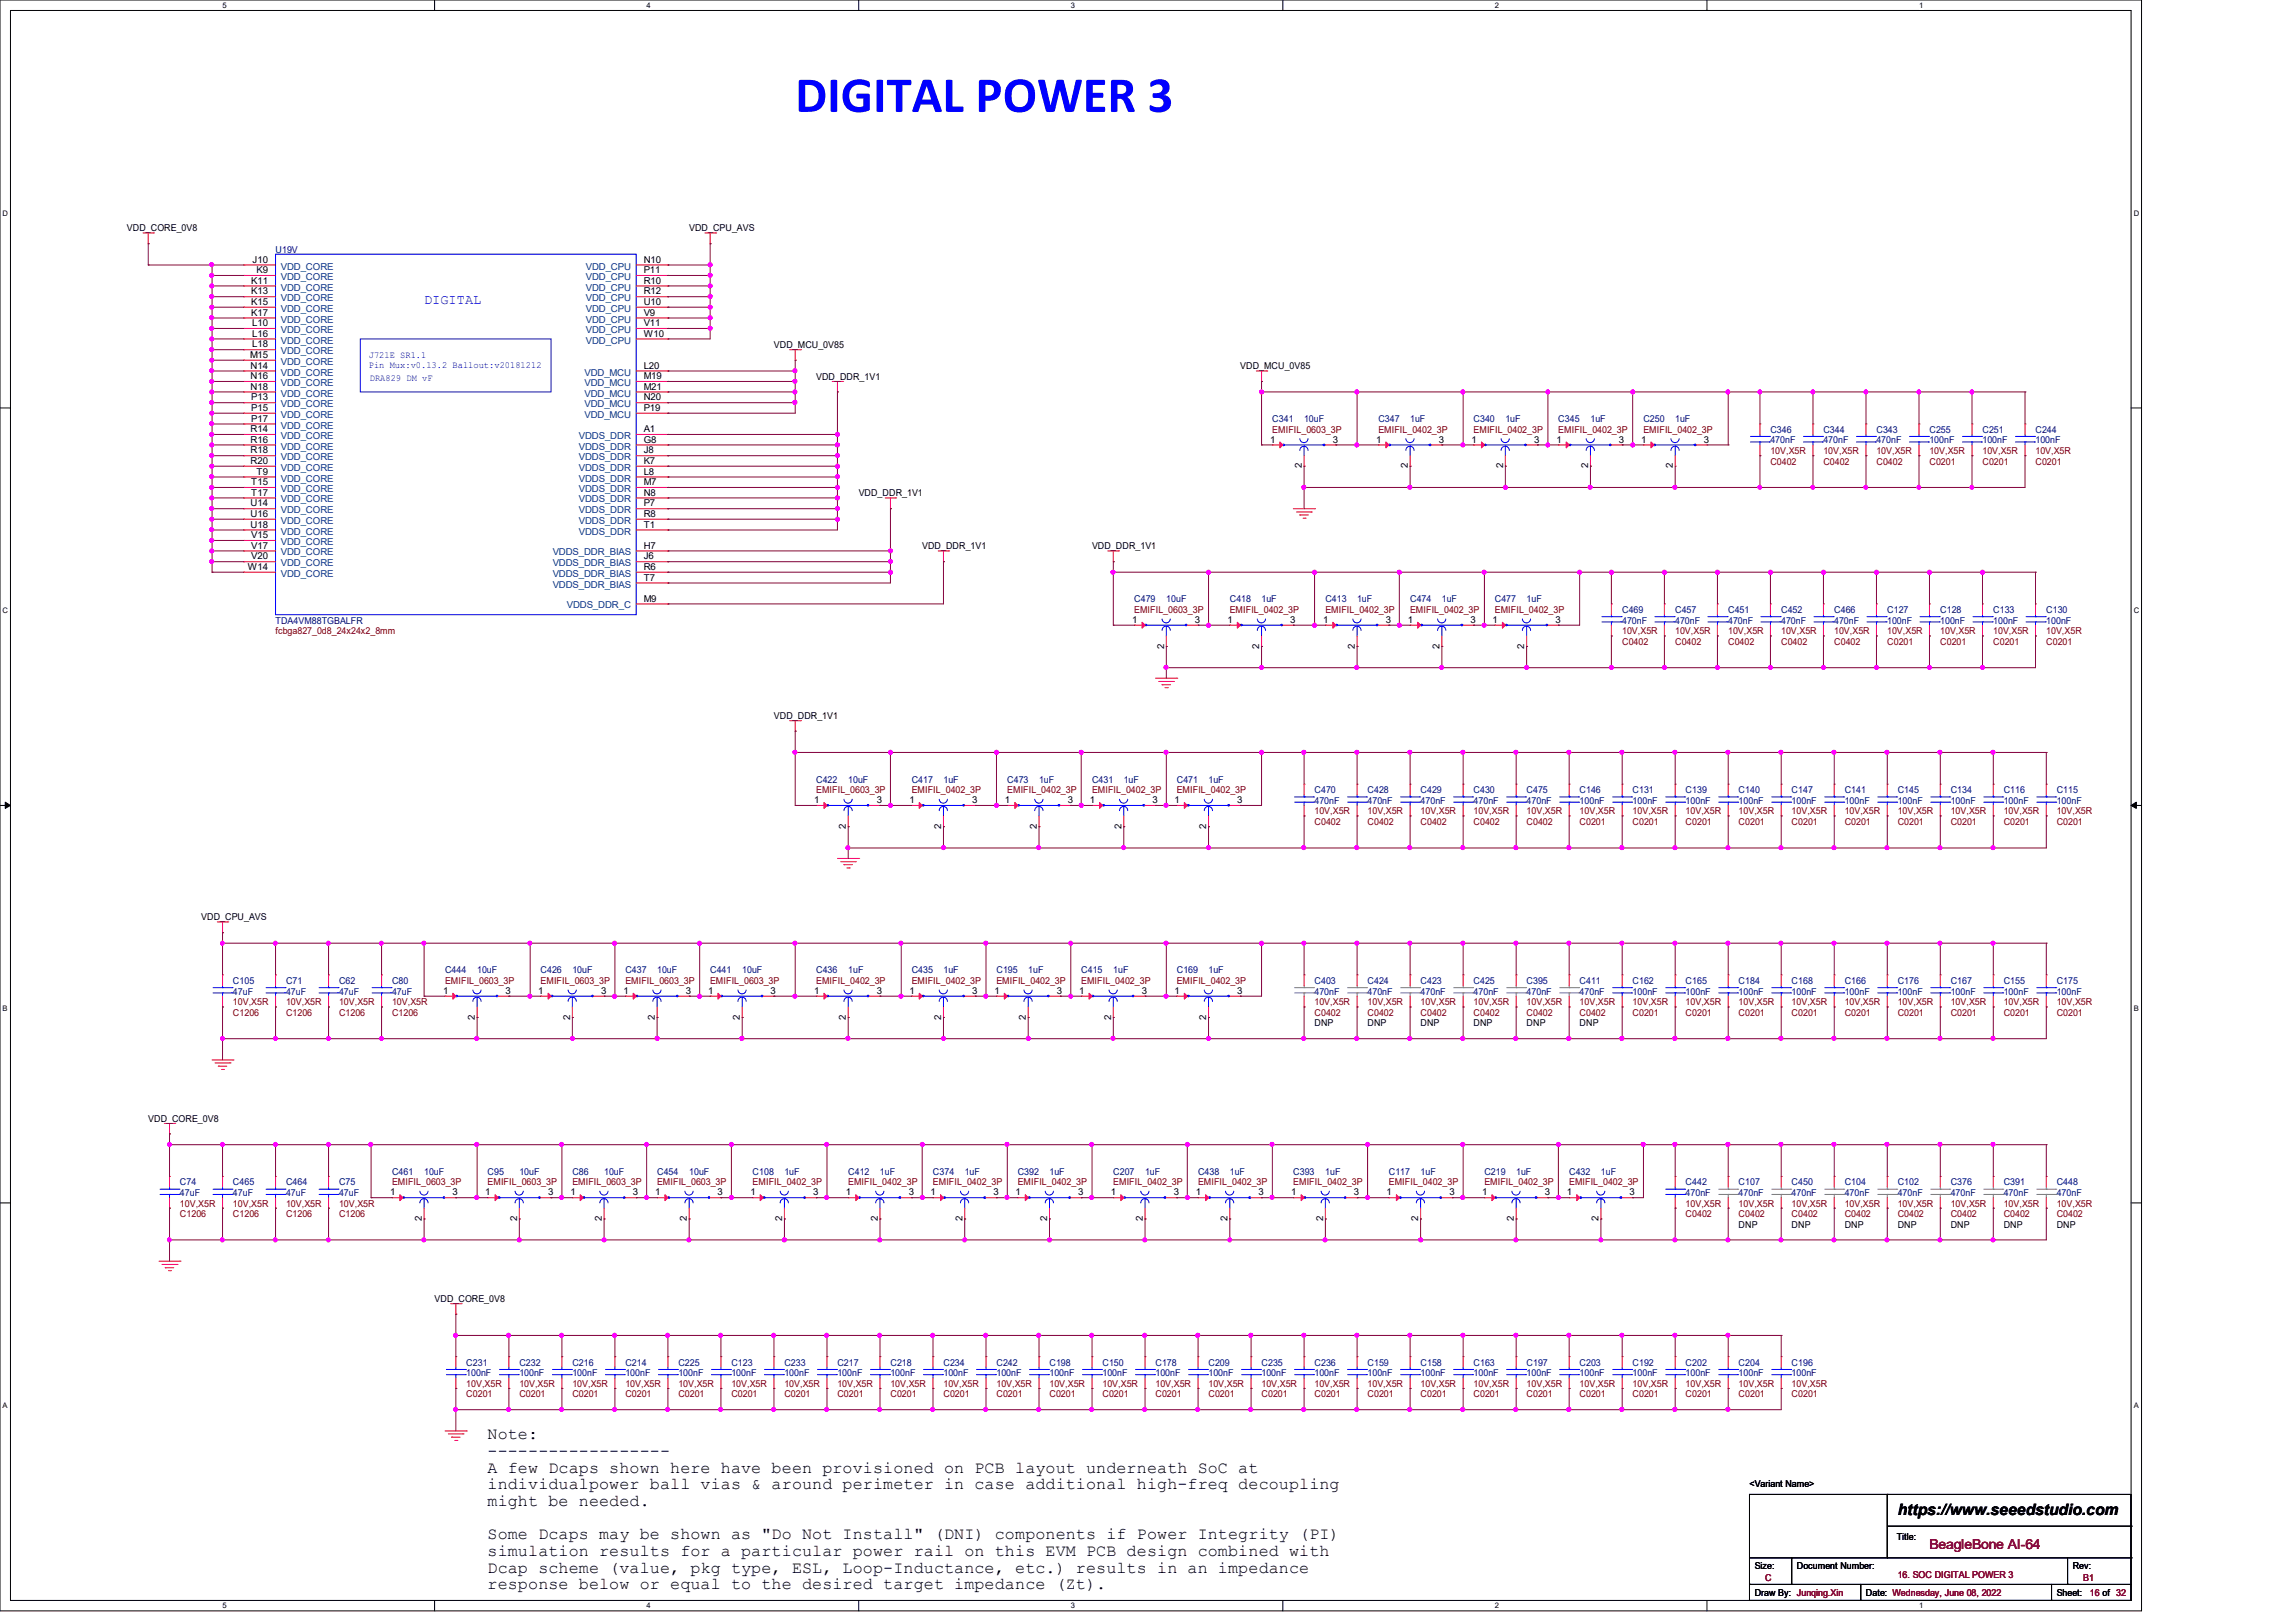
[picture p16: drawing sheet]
<svg xmlns="http://www.w3.org/2000/svg" width="297mm" height="210mm" viewBox="0 0 297 210" stroke-linecap="round" stroke-linejoin="round" font-family="sans-serif">
<defs><g id="words">
<text font-size="6.6" fill="#00f" x="102.9" y="14.5">DIGITAL POWER 3</text>
<g font-size="2.2">
<text x="63.1" y="186.2">Note:</text>
<text x="63.1" y="188.4">------------------</text>
<text x="63.1" y="190.5">A few Dcaps shown here have been provisioned on PCB layout underneath SoC at</text>
<text x="63.1" y="192.7">individualpower ball vias &amp; around perimeter in case additional high-freq decoupling</text>
<text x="63.1" y="194.9">might be needed.</text>
<text x="63.1" y="199.2">Some Dcaps may be shown as &quot;Do Not Install&quot; (DNI) components if Power Integrity (PI)</text>
<text x="63.1" y="201.3">simulation results for a particular power rail on this EVM PCB design combined with</text>
<text x="63.1" y="203.5">Dcap scheme (value, pkg type, ESL, Loop-Inductance, etc.) results in an impedance</text>
<text x="63.1" y="205.7">response below or equal to the desired target impedance (Zt).</text>
</g>
<text font-size="2" x="245.5" y="196.1">https://www.seeedstudio.com</text>
<text font-size="1.8" fill="#00f" x="54.9" y="39.4">DIGITAL</text>
<text font-size="1.8" fill="#7f0000" x="249.6" y="200.5">BeagleBone AI-64</text>
<g font-size="1.2">
<text x="16.4" y="29.9">VDD_CORE_0V8</text>
<text x="89.2" y="29.9">VDD_CPU_AVS</text>
<text x="32.7" y="34">J10</text>
<text x="33.2" y="35.3">K9</text>
<text x="83.3" y="35.3">P11</text>
<text x="83.3" y="34">N10</text>
<text x="32.5" y="36.7">K11</text>
<text x="32.5" y="38.1">K13</text>
<text x="32.5" y="39.5">K15</text>
<text x="32.5" y="40.9">K17</text>
<text x="83.3" y="36.7">R10</text>
<text x="83.3" y="38.1">R12</text>
<text x="83.3" y="39.5">U10</text>
<text x="83.3" y="40.9">V9</text>
<text x="32.3" y="46.3">M15</text>
<text x="32.4" y="47.7">N14</text>
<text x="32.6" y="42.2">L10</text>
<text x="32.6" y="43.6">L16</text>
<text x="32.6" y="45">L18</text>
<text x="83.3" y="42.2">V11</text>
<text x="83.3" y="43.6">W10</text>
<text x="83.3" y="47.7">L20</text>
<text x="100.1" y="45">VDD_MCU_0V85</text>
<text x="160.4" y="47.8">VDD_MCU_0V85</text>
<text x="32.4" y="49.1">N16</text>
<text x="32.4" y="50.4">N18</text>
<text x="32.5" y="51.8">P13</text>
<text x="32.5" y="53.2">P15</text>
<text x="83.3" y="49.1">M19</text>
<text x="83.3" y="50.4">M21</text>
<text x="83.3" y="51.8">N20</text>
<text x="83.3" y="53.2">P19</text>
<text x="105.6" y="49.1">VDD_DDR_1V1</text>
<text x="32.4" y="55.9">R14</text>
<text x="32.4" y="57.3">R16</text>
<text x="32.4" y="58.7">R18</text>
<text x="32.5" y="54.6">P17</text>
<text x="83.3" y="55.9">A1</text>
<text x="83.3" y="58.7">J8</text>
<text x="83.3" y="57.3">G8</text>
<text x="164.3" y="57.3">1</text>
<text x="172.4" y="57.3">3</text>
<text x="178" y="57.3">1</text>
<text x="186.1" y="57.3">3</text>
<text x="190.4" y="57.3">1</text>
<text x="198.5" y="57.3">3</text>
<text x="201.3" y="57.3">1</text>
<text x="209.4" y="57.3">3</text>
<text x="212.3" y="57.3">1</text>
<text x="220.4" y="57.3">3</text>
<text x="32.4" y="65.5">U14</text>
<text x="32.4" y="60">R20</text>
<text x="32.5" y="62.8">T15</text>
<text x="32.5" y="64.1">T17</text>
<text x="33.2" y="61.4">T9</text>
<text x="83.3" y="60">K7</text>
<text x="83.3" y="61.4">L8</text>
<text x="83.3" y="62.8">M7</text>
<text x="83.3" y="64.1">N8</text>
<text x="83.3" y="65.5">P7</text>
<text x="111.1" y="64.2">VDD_DDR_1V1</text>
<text x="168.4" y="60.6" transform="rotate(-90 168.4 60.6)">2</text>
<text x="182.1" y="60.6" transform="rotate(-90 182.1 60.6)">2</text>
<text x="194.4" y="60.6" transform="rotate(-90 194.4 60.6)">2</text>
<text x="205.4" y="60.6" transform="rotate(-90 205.4 60.6)">2</text>
<text x="216.4" y="60.6" transform="rotate(-90 216.4 60.6)">2</text>
<text x="32.4" y="66.9">U16</text>
<text x="32.4" y="68.3">U18</text>
<text x="32.5" y="69.6">V15</text>
<text x="32.5" y="71">V17</text>
<text x="83.3" y="66.9">R8</text>
<text x="83.3" y="68.3">T1</text>
<text x="83.3" y="71">H7</text>
<text x="119.3" y="71.1">VDD_DDR_1V1</text>
<text x="141.3" y="71.1">VDD_DDR_1V1</text>
<text x="32" y="73.7">W14</text>
<text x="32.5" y="72.4">V20</text>
<text x="83.3" y="72.4">J6</text>
<text x="83.3" y="73.7">R6</text>
<text x="83.3" y="75.1">T7</text>
<text x="83.3" y="77.8">M9</text>
<text x="146.5" y="80.6">1</text>
<text x="150.6" y="83.9" transform="rotate(-90 150.6 83.9)">2</text>
<text x="154.6" y="80.6">3</text>
<text x="158.8" y="80.6">1</text>
<text x="162.9" y="83.9" transform="rotate(-90 162.9 83.9)">2</text>
<text x="166.9" y="80.6">3</text>
<text x="171.1" y="80.6">1</text>
<text x="175.3" y="83.9" transform="rotate(-90 175.3 83.9)">2</text>
<text x="179.3" y="80.6">3</text>
<text x="182.1" y="80.6">1</text>
<text x="186.2" y="83.9" transform="rotate(-90 186.2 83.9)">2</text>
<text x="190.2" y="80.6">3</text>
<text x="193.1" y="80.6">1</text>
<text x="197.2" y="83.9" transform="rotate(-90 197.2 83.9)">2</text>
<text x="201.2" y="80.6">3</text>
<text x="100.1" y="93">VDD_DDR_1V1</text>
<text x="105.3" y="103.9">1</text>
<text x="109.4" y="107.2" transform="rotate(-90 109.4 107.2)">2</text>
<text x="113.4" y="103.9">3</text>
<text x="117.6" y="103.9">1</text>
<text x="121.7" y="107.2" transform="rotate(-90 121.7 107.2)">2</text>
<text x="125.8" y="103.9">3</text>
<text x="130" y="103.9">1</text>
<text x="134.1" y="107.2" transform="rotate(-90 134.1 107.2)">2</text>
<text x="138.1" y="103.9">3</text>
<text x="141" y="103.9">1</text>
<text x="145.1" y="107.2" transform="rotate(-90 145.1 107.2)">2</text>
<text x="149.1" y="103.9">3</text>
<text x="151.9" y="103.9">1</text>
<text x="156" y="107.2" transform="rotate(-90 156 107.2)">2</text>
<text x="160.1" y="103.9">3</text>
<text x="26" y="119.1">VDD_CPU_AVS</text>
<text x="57.3" y="128.6">1</text>
<text x="61.4" y="131.9" transform="rotate(-90 61.4 131.9)">2</text>
<text x="65.4" y="128.6">3</text>
<text x="69.6" y="128.6">1</text>
<text x="73.7" y="131.9" transform="rotate(-90 73.7 131.9)">2</text>
<text x="77.8" y="128.6">3</text>
<text x="80.6" y="128.6">1</text>
<text x="84.7" y="131.9" transform="rotate(-90 84.7 131.9)">2</text>
<text x="88.7" y="128.6">3</text>
<text x="91.6" y="128.6">1</text>
<text x="95.7" y="131.9" transform="rotate(-90 95.7 131.9)">2</text>
<text x="99.7" y="128.6">3</text>
<text x="105.3" y="128.6">1</text>
<text x="109.4" y="131.9" transform="rotate(-90 109.4 131.9)">2</text>
<text x="113.4" y="128.6">3</text>
<text x="117.6" y="128.6">1</text>
<text x="121.7" y="131.9" transform="rotate(-90 121.7 131.9)">2</text>
<text x="125.8" y="128.6">3</text>
<text x="128.6" y="128.6">1</text>
<text x="132.7" y="131.9" transform="rotate(-90 132.7 131.9)">2</text>
<text x="136.7" y="128.6">3</text>
<text x="139.6" y="128.6">1</text>
<text x="143.7" y="131.9" transform="rotate(-90 143.7 131.9)">2</text>
<text x="147.7" y="128.6">3</text>
<text x="151.9" y="128.6">1</text>
<text x="156" y="131.9" transform="rotate(-90 156 131.9)">2</text>
<text x="160.1" y="128.6">3</text>
<text x="170" y="132.8">DNP</text>
<text x="176.9" y="132.8">DNP</text>
<text x="183.8" y="132.8">DNP</text>
<text x="190.6" y="132.8">DNP</text>
<text x="197.5" y="132.8">DNP</text>
<text x="204.3" y="132.8">DNP</text>
<text x="19.2" y="145.2">VDD_CORE_0V8</text>
<text x="50.5" y="154.7">1</text>
<text x="58.5" y="154.7">3</text>
<text x="62.8" y="154.7">1</text>
<text x="70.9" y="154.7">3</text>
<text x="73.8" y="154.7">1</text>
<text x="81.9" y="154.7">3</text>
<text x="84.7" y="154.7">1</text>
<text x="92.8" y="154.7">3</text>
<text x="97.1" y="154.7">1</text>
<text x="105.2" y="154.7">3</text>
<text x="109.4" y="154.7">1</text>
<text x="117.6" y="154.7">3</text>
<text x="120.4" y="154.7">1</text>
<text x="128.5" y="154.7">3</text>
<text x="131.4" y="154.7">1</text>
<text x="139.5" y="154.7">3</text>
<text x="143.7" y="154.7">1</text>
<text x="151.8" y="154.7">3</text>
<text x="154.7" y="154.7">1</text>
<text x="162.8" y="154.7">3</text>
<text x="167" y="154.7">1</text>
<text x="175.1" y="154.7">3</text>
<text x="179.4" y="154.7">1</text>
<text x="187.5" y="154.7">3</text>
<text x="191.7" y="154.7">1</text>
<text x="199.8" y="154.7">3</text>
<text x="202.7" y="154.7">1</text>
<text x="210.8" y="154.7">3</text>
<text x="54.6" y="158" transform="rotate(-90 54.6 158)">2</text>
<text x="66.9" y="158" transform="rotate(-90 66.9 158)">2</text>
<text x="77.8" y="158" transform="rotate(-90 77.8 158)">2</text>
<text x="88.9" y="158" transform="rotate(-90 88.9 158)">2</text>
<text x="101.2" y="158" transform="rotate(-90 101.2 158)">2</text>
<text x="113.5" y="158" transform="rotate(-90 113.5 158)">2</text>
<text x="124.5" y="158" transform="rotate(-90 124.5 158)">2</text>
<text x="135.5" y="158" transform="rotate(-90 135.5 158)">2</text>
<text x="147.8" y="158" transform="rotate(-90 147.8 158)">2</text>
<text x="158.8" y="158" transform="rotate(-90 158.8 158)">2</text>
<text x="171.2" y="158" transform="rotate(-90 171.2 158)">2</text>
<text x="183.5" y="158" transform="rotate(-90 183.5 158)">2</text>
<text x="195.8" y="158" transform="rotate(-90 195.8 158)">2</text>
<text x="206.8" y="158" transform="rotate(-90 206.8 158)">2</text>
<text x="224.9" y="158.9">DNP</text>
<text x="231.8" y="158.9">DNP</text>
<text x="238.6" y="158.9">DNP</text>
<text x="245.5" y="158.9">DNP</text>
<text x="252.3" y="158.9">DNP</text>
<text x="259.2" y="158.9">DNP</text>
<text x="266.1" y="158.9">DNP</text>
<text x="56.2" y="168.4">VDD_CORE_0V8</text>
<text x="226.3" y="192.4">&lt;Variant Name&gt;</text>
<text x="227" y="203">Size:</text>
<text x="232.5" y="203">Document Number:</text>
<text x="245.4" y="199.3">Title:</text>
<text x="268.1" y="203">Rev:</text>
<text x="227" y="206.6">Draw By: Junqing.Xin</text>
<text x="241.4" y="206.6">Date: Wednesday, June 08, 2022</text>
<text x="266.1" y="206.6">Sheet:</text>
</g>
<g font-size="1.2" fill="#00007f">
<text x="35.6" y="32.7">U19V</text>
<text x="164.6" y="54.6">C341</text>
<text x="168.7" y="54.6">10uF</text>
<text x="178.3" y="54.6">C347</text>
<text x="182.4" y="54.6">1uF</text>
<text x="190.6" y="54.6">C340</text>
<text x="194.7" y="54.6">1uF</text>
<text x="201.6" y="54.6">C345</text>
<text x="205.7" y="54.6">1uF</text>
<text x="212.6" y="54.6">C250</text>
<text x="216.7" y="54.6">1uF</text>
<text x="229" y="56">C346</text>
<text x="229" y="57.4">470nF</text>
<text x="235.9" y="56">C344</text>
<text x="235.9" y="57.4">470nF</text>
<text x="242.7" y="56">C343</text>
<text x="242.7" y="57.4">470nF</text>
<text x="249.6" y="56">C255</text>
<text x="249.6" y="57.4">100nF</text>
<text x="256.4" y="56">C251</text>
<text x="256.4" y="57.4">100nF</text>
<text x="263.3" y="56">C244</text>
<text x="263.3" y="57.4">100nF</text>
<text x="146.7" y="77.9">C479</text>
<text x="150.9" y="77.9">10uF</text>
<text x="159.1" y="77.9">C418</text>
<text x="163.2" y="77.9">1uF</text>
<text x="171.4" y="77.9">C413</text>
<text x="175.6" y="77.9">1uF</text>
<text x="182.4" y="77.9">C474</text>
<text x="186.5" y="77.9">1uF</text>
<text x="193.4" y="77.9">C477</text>
<text x="197.5" y="77.9">1uF</text>
<text x="35.6" y="80.7">TDA4VM88TGBALFR</text>
<text x="209.8" y="79.3">C469</text>
<text x="209.8" y="80.7">470nF</text>
<text x="216.7" y="79.3">C457</text>
<text x="216.7" y="80.7">470nF</text>
<text x="223.6" y="79.3">C451</text>
<text x="223.6" y="80.7">470nF</text>
<text x="230.4" y="79.3">C452</text>
<text x="230.4" y="80.7">470nF</text>
<text x="237.3" y="79.3">C466</text>
<text x="237.3" y="80.7">470nF</text>
<text x="244.1" y="79.3">C127</text>
<text x="244.1" y="80.7">100nF</text>
<text x="251" y="79.3">C128</text>
<text x="251" y="80.7">100nF</text>
<text x="257.8" y="79.3">C133</text>
<text x="257.8" y="80.7">100nF</text>
<text x="264.7" y="79.3">C130</text>
<text x="264.7" y="80.7">100nF</text>
<text x="105.6" y="101.3">C422</text>
<text x="109.7" y="101.3">10uF</text>
<text x="117.9" y="101.3">C417</text>
<text x="122" y="101.3">1uF</text>
<text x="130.3" y="101.3">C473</text>
<text x="134.4" y="101.3">1uF</text>
<text x="141.3" y="101.3">C431</text>
<text x="145.4" y="101.3">1uF</text>
<text x="152.2" y="101.3">C471</text>
<text x="156.3" y="101.3">1uF</text>
<text x="170" y="102.6">C470</text>
<text x="170" y="104">470nF</text>
<text x="176.9" y="102.6">C428</text>
<text x="176.9" y="104">470nF</text>
<text x="183.8" y="102.6">C429</text>
<text x="183.8" y="104">470nF</text>
<text x="190.6" y="102.6">C430</text>
<text x="190.6" y="104">470nF</text>
<text x="197.5" y="102.6">C475</text>
<text x="197.5" y="104">470nF</text>
<text x="204.3" y="102.6">C146</text>
<text x="204.3" y="104">100nF</text>
<text x="211.2" y="102.6">C131</text>
<text x="211.2" y="104">100nF</text>
<text x="218.1" y="102.6">C139</text>
<text x="218.1" y="104">100nF</text>
<text x="224.9" y="102.6">C140</text>
<text x="224.9" y="104">100nF</text>
<text x="231.8" y="102.6">C147</text>
<text x="231.8" y="104">100nF</text>
<text x="238.6" y="102.6">C141</text>
<text x="238.6" y="104">100nF</text>
<text x="245.5" y="102.6">C145</text>
<text x="245.5" y="104">100nF</text>
<text x="252.3" y="102.6">C134</text>
<text x="252.3" y="104">100nF</text>
<text x="259.2" y="102.6">C116</text>
<text x="259.2" y="104">100nF</text>
<text x="266.1" y="102.6">C115</text>
<text x="266.1" y="104">100nF</text>
<text x="57.6" y="125.9">C444</text>
<text x="61.7" y="125.9">10uF</text>
<text x="69.9" y="125.9">C426</text>
<text x="74" y="125.9">10uF</text>
<text x="80.9" y="125.9">C437</text>
<text x="85" y="125.9">10uF</text>
<text x="91.9" y="125.9">C441</text>
<text x="96" y="125.9">10uF</text>
<text x="105.6" y="125.9">C436</text>
<text x="109.7" y="125.9">1uF</text>
<text x="117.9" y="125.9">C435</text>
<text x="122" y="125.9">1uF</text>
<text x="128.9" y="125.9">C195</text>
<text x="133" y="125.9">1uF</text>
<text x="139.9" y="125.9">C415</text>
<text x="144" y="125.9">1uF</text>
<text x="152.2" y="125.9">C169</text>
<text x="156.3" y="125.9">1uF</text>
<text x="30.1" y="127.3">C105</text>
<text x="30.1" y="128.7">47uF</text>
<text x="37" y="127.3">C71</text>
<text x="37" y="128.7">47uF</text>
<text x="43.9" y="127.3">C62</text>
<text x="43.9" y="128.7">47uF</text>
<text x="50.7" y="127.3">C80</text>
<text x="50.7" y="128.7">47uF</text>
<text x="170" y="127.3">C403</text>
<text x="170" y="128.7">470nF</text>
<text x="176.9" y="127.3">C424</text>
<text x="176.9" y="128.7">470nF</text>
<text x="183.8" y="127.3">C423</text>
<text x="183.8" y="128.7">470nF</text>
<text x="190.6" y="127.3">C425</text>
<text x="190.6" y="128.7">470nF</text>
<text x="197.5" y="127.3">C395</text>
<text x="197.5" y="128.7">470nF</text>
<text x="204.3" y="127.3">C411</text>
<text x="204.3" y="128.7">470nF</text>
<text x="211.2" y="127.3">C162</text>
<text x="211.2" y="128.7">100nF</text>
<text x="218.1" y="127.3">C165</text>
<text x="218.1" y="128.7">100nF</text>
<text x="224.9" y="127.3">C184</text>
<text x="224.9" y="128.7">100nF</text>
<text x="231.8" y="127.3">C168</text>
<text x="231.8" y="128.7">100nF</text>
<text x="238.6" y="127.3">C166</text>
<text x="238.6" y="128.7">100nF</text>
<text x="245.5" y="127.3">C176</text>
<text x="245.5" y="128.7">100nF</text>
<text x="252.3" y="127.3">C167</text>
<text x="252.3" y="128.7">100nF</text>
<text x="259.2" y="127.3">C155</text>
<text x="259.2" y="128.7">100nF</text>
<text x="266.1" y="127.3">C175</text>
<text x="266.1" y="128.7">100nF</text>
<text x="23.3" y="153.4">C74</text>
<text x="23.3" y="154.7">47uF</text>
<text x="30.1" y="153.4">C465</text>
<text x="30.1" y="154.7">47uF</text>
<text x="37" y="153.4">C464</text>
<text x="37" y="154.7">47uF</text>
<text x="43.9" y="153.4">C75</text>
<text x="43.9" y="154.7">47uF</text>
<text x="50.7" y="152">C461</text>
<text x="54.9" y="152">10uF</text>
<text x="63.1" y="152">C95</text>
<text x="67.2" y="152">10uF</text>
<text x="74" y="152">C86</text>
<text x="78.1" y="152">10uF</text>
<text x="85" y="152">C454</text>
<text x="89.1" y="152">10uF</text>
<text x="97.4" y="152">C108</text>
<text x="101.5" y="152">1uF</text>
<text x="109.7" y="152">C412</text>
<text x="113.8" y="152">1uF</text>
<text x="120.7" y="152">C374</text>
<text x="124.8" y="152">1uF</text>
<text x="131.7" y="152">C392</text>
<text x="135.8" y="152">1uF</text>
<text x="144" y="152">C207</text>
<text x="148.1" y="152">1uF</text>
<text x="155" y="152">C438</text>
<text x="159.1" y="152">1uF</text>
<text x="167.3" y="152">C393</text>
<text x="171.4" y="152">1uF</text>
<text x="179.7" y="152">C117</text>
<text x="183.8" y="152">1uF</text>
<text x="192" y="152">C219</text>
<text x="196.1" y="152">1uF</text>
<text x="203" y="152">C432</text>
<text x="207.1" y="152">1uF</text>
<text x="218.1" y="153.4">C442</text>
<text x="218.1" y="154.7">470nF</text>
<text x="224.9" y="153.4">C107</text>
<text x="224.9" y="154.7">470nF</text>
<text x="231.8" y="153.4">C450</text>
<text x="231.8" y="154.7">470nF</text>
<text x="238.6" y="153.4">C104</text>
<text x="238.6" y="154.7">470nF</text>
<text x="245.5" y="153.4">C102</text>
<text x="245.5" y="154.7">470nF</text>
<text x="252.3" y="153.4">C376</text>
<text x="252.3" y="154.7">470nF</text>
<text x="259.2" y="153.4">C391</text>
<text x="259.2" y="154.7">470nF</text>
<text x="266.1" y="153.4">C448</text>
<text x="266.1" y="154.7">470nF</text>
<text x="60.3" y="176.7">C231</text>
<text x="60.3" y="178.1">100nF</text>
<text x="67.2" y="176.7">C232</text>
<text x="67.2" y="178.1">100nF</text>
<text x="74" y="176.7">C216</text>
<text x="74" y="178.1">100nF</text>
<text x="80.9" y="176.7">C214</text>
<text x="80.9" y="178.1">100nF</text>
<text x="87.8" y="176.7">C225</text>
<text x="87.8" y="178.1">100nF</text>
<text x="94.6" y="176.7">C123</text>
<text x="94.6" y="178.1">100nF</text>
<text x="101.5" y="176.7">C233</text>
<text x="101.5" y="178.1">100nF</text>
<text x="108.3" y="176.7">C217</text>
<text x="108.3" y="178.1">100nF</text>
<text x="115.2" y="176.7">C218</text>
<text x="115.2" y="178.1">100nF</text>
<text x="122" y="176.7">C234</text>
<text x="122" y="178.1">100nF</text>
<text x="128.9" y="176.7">C242</text>
<text x="128.9" y="178.1">100nF</text>
<text x="135.8" y="176.7">C198</text>
<text x="135.8" y="178.1">100nF</text>
<text x="142.6" y="176.7">C150</text>
<text x="142.6" y="178.1">100nF</text>
<text x="149.5" y="176.7">C178</text>
<text x="149.5" y="178.1">100nF</text>
<text x="156.3" y="176.7">C209</text>
<text x="156.3" y="178.1">100nF</text>
<text x="163.2" y="176.7">C235</text>
<text x="163.2" y="178.1">100nF</text>
<text x="170" y="176.7">C236</text>
<text x="170" y="178.1">100nF</text>
<text x="176.9" y="176.7">C159</text>
<text x="176.9" y="178.1">100nF</text>
<text x="183.8" y="176.7">C158</text>
<text x="183.8" y="178.1">100nF</text>
<text x="190.6" y="176.7">C163</text>
<text x="190.6" y="178.1">100nF</text>
<text x="197.5" y="176.7">C197</text>
<text x="197.5" y="178.1">100nF</text>
<text x="204.3" y="176.7">C203</text>
<text x="204.3" y="178.1">100nF</text>
<text x="211.2" y="176.7">C192</text>
<text x="211.2" y="178.1">100nF</text>
<text x="218.1" y="176.7">C202</text>
<text x="218.1" y="178.1">100nF</text>
<text x="224.9" y="176.7">C204</text>
<text x="224.9" y="178.1">100nF</text>
<text x="231.8" y="176.7">C196</text>
<text x="231.8" y="178.1">100nF</text>
</g>
<g font-size="1.2" fill="#003f7f">
<text x="36.3" y="34.9">VDD_CORE</text>
<text x="75.8" y="34.9">VDD_CPU</text>
<text x="36.3" y="36.2">VDD_CORE</text>
<text x="36.3" y="37.6">VDD_CORE</text>
<text x="36.3" y="39">VDD_CORE</text>
<text x="36.3" y="40.3">VDD_CORE</text>
<text x="36.3" y="41.7">VDD_CORE</text>
<text x="75.8" y="36.2">VDD_CPU</text>
<text x="75.8" y="37.6">VDD_CPU</text>
<text x="75.8" y="39">VDD_CPU</text>
<text x="75.8" y="40.3">VDD_CPU</text>
<text x="75.8" y="41.7">VDD_CPU</text>
<text x="36.3" y="43.1">VDD_CORE</text>
<text x="36.3" y="44.4">VDD_CORE</text>
<text x="36.3" y="45.8">VDD_CORE</text>
<text x="36.3" y="47.2">VDD_CORE</text>
<text x="75.8" y="43.1">VDD_CPU</text>
<text x="75.8" y="44.4">VDD_CPU</text>
<text x="36.3" y="48.6">VDD_CORE</text>
<text x="36.3" y="50">VDD_CORE</text>
<text x="36.3" y="51.3">VDD_CORE</text>
<text x="36.3" y="52.7">VDD_CORE</text>
<text x="75.6" y="48.6">VDD_MCU</text>
<text x="75.6" y="50">VDD_MCU</text>
<text x="75.6" y="51.3">VDD_MCU</text>
<text x="75.6" y="52.7">VDD_MCU</text>
<text x="36.3" y="54.1">VDD_CORE</text>
<text x="36.3" y="55.5">VDD_CORE</text>
<text x="36.3" y="56.8">VDD_CORE</text>
<text x="36.3" y="58.2">VDD_CORE</text>
<text x="36.3" y="59.6">VDD_CORE</text>
<text x="74.9" y="56.8">VDDS_DDR</text>
<text x="74.9" y="59.6">VDDS_DDR</text>
<text x="74.9" y="58.2">VDDS_DDR</text>
<text x="75.6" y="54.1">VDD_MCU</text>
<text x="36.3" y="62.3">VDD_CORE</text>
<text x="36.3" y="63.7">VDD_CORE</text>
<text x="36.3" y="65">VDD_CORE</text>
<text x="36.3" y="60.9">VDD_CORE</text>
<text x="74.9" y="60.9">VDDS_DDR</text>
<text x="74.9" y="62.3">VDDS_DDR</text>
<text x="74.9" y="63.7">VDDS_DDR</text>
<text x="74.9" y="65">VDDS_DDR</text>
<text x="36.3" y="66.4">VDD_CORE</text>
<text x="36.3" y="67.8">VDD_CORE</text>
<text x="36.3" y="69.2">VDD_CORE</text>
<text x="36.3" y="70.5">VDD_CORE</text>
<text x="36.3" y="71.9">VDD_CORE</text>
<text x="71.5" y="71.9">VDDS_DDR_BIAS</text>
<text x="74.9" y="66.4">VDDS_DDR</text>
<text x="74.9" y="67.8">VDDS_DDR</text>
<text x="74.9" y="69.2">VDDS_DDR</text>
<text x="36.3" y="73.3">VDD_CORE</text>
<text x="36.3" y="74.6">VDD_CORE</text>
<text x="71.5" y="73.3">VDDS_DDR_BIAS</text>
<text x="71.5" y="74.6">VDDS_DDR_BIAS</text>
<text x="71.5" y="76">VDDS_DDR_BIAS</text>
<text x="73.3" y="78.7">VDDS_DDR_C</text>
</g>
<g font-size="1.2" fill="#00f">
<text x="47.7" y="47.6">Pin Mux:v0.13.2 Ballout:v20181212</text>
<text x="47.7" y="46.3">J721E SR1.1</text>
<text x="47.8" y="49.3">DRA829 DM vF</text>
</g>
<g font-size="1.2" fill="#7f0000">
<text x="164.6" y="56">EMIFIL_0603_3P</text>
<text x="178.3" y="56">EMIFIL_0402_3P</text>
<text x="190.6" y="56">EMIFIL_0402_3P</text>
<text x="201.6" y="56">EMIFIL_0402_3P</text>
<text x="212.6" y="56">EMIFIL_0402_3P</text>
<text x="229" y="58.7">10V,X5R</text>
<text x="235.9" y="58.7">10V,X5R</text>
<text x="242.7" y="58.7">10V,X5R</text>
<text x="249.6" y="58.7">10V,X5R</text>
<text x="256.4" y="58.7">10V,X5R</text>
<text x="263.3" y="58.7">10V,X5R</text>
<text x="229" y="60.1">C0402</text>
<text x="235.9" y="60.1">C0402</text>
<text x="242.7" y="60.1">C0402</text>
<text x="249.6" y="60.1">C0201</text>
<text x="256.4" y="60.1">C0201</text>
<text x="263.3" y="60.1">C0201</text>
<text x="35.6" y="82">fcbga827_0d8_24x24x2_8mm</text>
<text x="146.7" y="79.3">EMIFIL_0603_3P</text>
<text x="159.1" y="79.3">EMIFIL_0402_3P</text>
<text x="171.4" y="79.3">EMIFIL_0402_3P</text>
<text x="182.4" y="79.3">EMIFIL_0402_3P</text>
<text x="193.4" y="79.3">EMIFIL_0402_3P</text>
<text x="209.8" y="83.4">C0402</text>
<text x="209.8" y="82">10V,X5R</text>
<text x="216.7" y="83.4">C0402</text>
<text x="216.7" y="82">10V,X5R</text>
<text x="223.6" y="83.4">C0402</text>
<text x="223.6" y="82">10V,X5R</text>
<text x="230.4" y="83.4">C0402</text>
<text x="230.4" y="82">10V,X5R</text>
<text x="237.3" y="83.4">C0402</text>
<text x="237.3" y="82">10V,X5R</text>
<text x="244.1" y="83.4">C0201</text>
<text x="244.1" y="82">10V,X5R</text>
<text x="251" y="83.4">C0201</text>
<text x="251" y="82">10V,X5R</text>
<text x="257.8" y="83.4">C0201</text>
<text x="257.8" y="82">10V,X5R</text>
<text x="264.7" y="83.4">C0201</text>
<text x="264.7" y="82">10V,X5R</text>
<text x="105.6" y="102.6">EMIFIL_0603_3P</text>
<text x="117.9" y="102.6">EMIFIL_0402_3P</text>
<text x="130.3" y="102.6">EMIFIL_0402_3P</text>
<text x="141.3" y="102.6">EMIFIL_0402_3P</text>
<text x="152.2" y="102.6">EMIFIL_0402_3P</text>
<text x="170" y="106.7">C0402</text>
<text x="170" y="105.4">10V,X5R</text>
<text x="176.9" y="106.7">C0402</text>
<text x="176.9" y="105.4">10V,X5R</text>
<text x="183.8" y="106.7">C0402</text>
<text x="183.8" y="105.4">10V,X5R</text>
<text x="190.6" y="106.7">C0402</text>
<text x="190.6" y="105.4">10V,X5R</text>
<text x="197.5" y="106.7">C0402</text>
<text x="197.5" y="105.4">10V,X5R</text>
<text x="204.3" y="106.7">C0201</text>
<text x="204.3" y="105.4">10V,X5R</text>
<text x="211.2" y="106.7">C0201</text>
<text x="211.2" y="105.4">10V,X5R</text>
<text x="218.1" y="106.7">C0201</text>
<text x="218.1" y="105.4">10V,X5R</text>
<text x="224.9" y="106.7">C0201</text>
<text x="224.9" y="105.4">10V,X5R</text>
<text x="231.8" y="106.7">C0201</text>
<text x="231.8" y="105.4">10V,X5R</text>
<text x="238.6" y="106.7">C0201</text>
<text x="238.6" y="105.4">10V,X5R</text>
<text x="245.5" y="106.7">C0201</text>
<text x="245.5" y="105.4">10V,X5R</text>
<text x="252.3" y="106.7">C0201</text>
<text x="252.3" y="105.4">10V,X5R</text>
<text x="259.2" y="106.7">C0201</text>
<text x="259.2" y="105.4">10V,X5R</text>
<text x="266.1" y="106.7">C0201</text>
<text x="266.1" y="105.4">10V,X5R</text>
<text x="30.1" y="131.4">C1206</text>
<text x="30.1" y="130">10V,X5R</text>
<text x="37" y="131.4">C1206</text>
<text x="37" y="130">10V,X5R</text>
<text x="43.9" y="131.4">C1206</text>
<text x="43.9" y="130">10V,X5R</text>
<text x="50.7" y="131.4">C1206</text>
<text x="50.7" y="130">10V,X5R</text>
<text x="57.6" y="127.3">EMIFIL_0603_3P</text>
<text x="69.9" y="127.3">EMIFIL_0603_3P</text>
<text x="80.9" y="127.3">EMIFIL_0603_3P</text>
<text x="91.9" y="127.3">EMIFIL_0603_3P</text>
<text x="105.6" y="127.3">EMIFIL_0402_3P</text>
<text x="117.9" y="127.3">EMIFIL_0402_3P</text>
<text x="128.9" y="127.3">EMIFIL_0402_3P</text>
<text x="139.9" y="127.3">EMIFIL_0402_3P</text>
<text x="152.2" y="127.3">EMIFIL_0402_3P</text>
<text x="170" y="131.4">C0402</text>
<text x="170" y="130">10V,X5R</text>
<text x="176.9" y="131.4">C0402</text>
<text x="176.9" y="130">10V,X5R</text>
<text x="183.8" y="131.4">C0402</text>
<text x="183.8" y="130">10V,X5R</text>
<text x="190.6" y="131.4">C0402</text>
<text x="190.6" y="130">10V,X5R</text>
<text x="197.5" y="131.4">C0402</text>
<text x="197.5" y="130">10V,X5R</text>
<text x="204.3" y="131.4">C0402</text>
<text x="204.3" y="130">10V,X5R</text>
<text x="211.2" y="131.4">C0201</text>
<text x="211.2" y="130">10V,X5R</text>
<text x="218.1" y="131.4">C0201</text>
<text x="218.1" y="130">10V,X5R</text>
<text x="224.9" y="131.4">C0201</text>
<text x="224.9" y="130">10V,X5R</text>
<text x="231.8" y="131.4">C0201</text>
<text x="231.8" y="130">10V,X5R</text>
<text x="238.6" y="131.4">C0201</text>
<text x="238.6" y="130">10V,X5R</text>
<text x="245.5" y="131.4">C0201</text>
<text x="245.5" y="130">10V,X5R</text>
<text x="252.3" y="131.4">C0201</text>
<text x="252.3" y="130">10V,X5R</text>
<text x="259.2" y="131.4">C0201</text>
<text x="259.2" y="130">10V,X5R</text>
<text x="266.1" y="131.4">C0201</text>
<text x="266.1" y="130">10V,X5R</text>
<text x="50.7" y="153.4">EMIFIL_0603_3P</text>
<text x="63.1" y="153.4">EMIFIL_0603_3P</text>
<text x="74" y="153.4">EMIFIL_0603_3P</text>
<text x="85" y="153.4">EMIFIL_0603_3P</text>
<text x="97.4" y="153.4">EMIFIL_0402_3P</text>
<text x="109.7" y="153.4">EMIFIL_0402_3P</text>
<text x="120.7" y="153.4">EMIFIL_0402_3P</text>
<text x="131.7" y="153.4">EMIFIL_0402_3P</text>
<text x="144" y="153.4">EMIFIL_0402_3P</text>
<text x="155" y="153.4">EMIFIL_0402_3P</text>
<text x="167.3" y="153.4">EMIFIL_0402_3P</text>
<text x="179.7" y="153.4">EMIFIL_0402_3P</text>
<text x="192" y="153.4">EMIFIL_0402_3P</text>
<text x="203" y="153.4">EMIFIL_0402_3P</text>
<text x="23.3" y="157.5">C1206</text>
<text x="23.3" y="156.1">10V,X5R</text>
<text x="30.1" y="157.5">C1206</text>
<text x="30.1" y="156.1">10V,X5R</text>
<text x="37" y="157.5">C1206</text>
<text x="37" y="156.1">10V,X5R</text>
<text x="43.9" y="157.5">C1206</text>
<text x="43.9" y="156.1">10V,X5R</text>
<text x="218.1" y="157.5">C0402</text>
<text x="218.1" y="156.1">10V,X5R</text>
<text x="224.9" y="157.5">C0402</text>
<text x="224.9" y="156.1">10V,X5R</text>
<text x="231.8" y="157.5">C0402</text>
<text x="231.8" y="156.1">10V,X5R</text>
<text x="238.6" y="157.5">C0402</text>
<text x="238.6" y="156.1">10V,X5R</text>
<text x="245.5" y="157.5">C0402</text>
<text x="245.5" y="156.1">10V,X5R</text>
<text x="252.3" y="157.5">C0402</text>
<text x="252.3" y="156.1">10V,X5R</text>
<text x="259.2" y="157.5">C0402</text>
<text x="259.2" y="156.1">10V,X5R</text>
<text x="266.1" y="157.5">C0402</text>
<text x="266.1" y="156.1">10V,X5R</text>
<text x="60.3" y="179.4">10V,X5R</text>
<text x="67.2" y="179.4">10V,X5R</text>
<text x="74" y="179.4">10V,X5R</text>
<text x="80.9" y="179.4">10V,X5R</text>
<text x="87.8" y="179.4">10V,X5R</text>
<text x="94.6" y="179.4">10V,X5R</text>
<text x="101.5" y="179.4">10V,X5R</text>
<text x="108.3" y="179.4">10V,X5R</text>
<text x="115.2" y="179.4">10V,X5R</text>
<text x="122" y="179.4">10V,X5R</text>
<text x="128.9" y="179.4">10V,X5R</text>
<text x="135.8" y="179.4">10V,X5R</text>
<text x="142.6" y="179.4">10V,X5R</text>
<text x="149.5" y="179.4">10V,X5R</text>
<text x="156.3" y="179.4">10V,X5R</text>
<text x="163.2" y="179.4">10V,X5R</text>
<text x="170" y="179.4">10V,X5R</text>
<text x="176.9" y="179.4">10V,X5R</text>
<text x="183.8" y="179.4">10V,X5R</text>
<text x="190.6" y="179.4">10V,X5R</text>
<text x="197.5" y="179.4">10V,X5R</text>
<text x="204.3" y="179.4">10V,X5R</text>
<text x="211.2" y="179.4">10V,X5R</text>
<text x="218.1" y="179.4">10V,X5R</text>
<text x="224.9" y="179.4">10V,X5R</text>
<text x="231.8" y="179.4">10V,X5R</text>
<text x="60.3" y="180.8">C0201</text>
<text x="67.2" y="180.8">C0201</text>
<text x="74" y="180.8">C0201</text>
<text x="80.9" y="180.8">C0201</text>
<text x="87.8" y="180.8">C0201</text>
<text x="94.6" y="180.8">C0201</text>
<text x="101.5" y="180.8">C0201</text>
<text x="108.3" y="180.8">C0201</text>
<text x="115.2" y="180.8">C0201</text>
<text x="122" y="180.8">C0201</text>
<text x="128.9" y="180.8">C0201</text>
<text x="135.8" y="180.8">C0201</text>
<text x="142.6" y="180.8">C0201</text>
<text x="149.5" y="180.8">C0201</text>
<text x="156.3" y="180.8">C0201</text>
<text x="163.2" y="180.8">C0201</text>
<text x="170" y="180.8">C0201</text>
<text x="176.9" y="180.8">C0201</text>
<text x="183.8" y="180.8">C0201</text>
<text x="190.6" y="180.8">C0201</text>
<text x="197.5" y="180.8">C0201</text>
<text x="204.3" y="180.8">C0201</text>
<text x="211.2" y="180.8">C0201</text>
<text x="218.1" y="180.8">C0201</text>
<text x="224.9" y="180.8">C0201</text>
<text x="231.8" y="180.8">C0201</text>
<text x="228.3" y="204.6">C</text>
<text x="245.5" y="204.1">16. SOC DIGITAL POWER 3</text>
<text x="269.5" y="204.6">B1</text>
<text x="270.3" y="206.6">16 of 32</text>
</g>
<g font-size="1">
<text x="28.8" y="1">5</text>
<text x="83.7" y="1">4</text>
<text x="138.5" y="1">3</text>
<text x="193.4" y="1">2</text>
<text x="248.2" y="1">1</text>
<text x=".3" y="27.9">D</text>
<text x="276" y="27.9">D</text>
<text x=".3" y="79.4">C</text>
<text x="276" y="79.4">C</text>
<text x=".3" y="130.8">B</text>
<text x="276" y="130.8">B</text>
<text x=".3" y="182.2">A</text>
<text x="276" y="182.2">A</text>
<text x="28.8" y="208.1">5</text>
<text x="83.7" y="208.1">4</text>
<text x="138.5" y="208.1">3</text>
<text x="193.4" y="208.1">2</text>
<text x="248.2" y="208.1">1</text>
</g>
</g></defs>
<path d="M0 0h277v208.4h-277zM1.4 1.4h274.3v205.7h-274.3z" fill="none" stroke="#000" stroke-width=".13"/>
<g fill="#fff">
<path d="M28.8 .1h.5v1.1h-.5z"/>
<path d="M28.8 207.2h.5v1.1h-.5z"/>
</g>
<path d="M56.2 0v1.4M56.2 207.1v1.3" fill="none" stroke="#000" stroke-width=".13"/>
<g fill="#fff">
<path d="M83.7 .1h.5v1.1h-.5z"/>
<path d="M83.7 207.2h.5v1.1h-.5z"/>
</g>
<path d="M111.1 0v1.4M111.1 207.1v1.3" fill="none" stroke="#000" stroke-width=".13"/>
<g fill="#fff">
<path d="M138.5 .1h.6v1.1h-.6z"/>
<path d="M138.5 207.2h.6v1.1h-.6z"/>
</g>
<path d="M165.9 0v1.4M165.9 207.1v1.3" fill="none" stroke="#000" stroke-width=".13"/>
<g fill="#fff">
<path d="M193.4 .1h.5v1.1h-.5z"/>
<path d="M193.4 207.2h.5v1.1h-.5z"/>
</g>
<path d="M220.8 0v1.4M220.8 207.1v1.3" fill="none" stroke="#000" stroke-width=".13"/>
<g fill="#fff">
<path d="M248.2 .1h.6v1.1h-.6z"/>
<path d="M248.2 207.2h.6v1.1h-.6z"/>
<path d="M.3 27.1h.8v1.1h-.8z"/>
<path d="M276 27.1h.7v1.1h-.7z"/>
<path d="M.3 78.5h.8v1.1h-.8z"/>
<path d="M276 78.5h.7v1.1h-.7z"/>
</g>
<path d="M0 52.8h1.4M275.7 52.8h1.3" fill="none" stroke="#000" stroke-width=".13"/>
<g fill="#fff">
<path d="M.3 129.9h.7v1.1h-.7z"/>
<path d="M276 129.9h.6v1.1h-.6z"/>
</g>
<path d="M0 104.2h1.4M275.7 104.2h1.3" fill="none" stroke="#000" stroke-width=".13"/>
<path d="M.7 103.8l.7 .4-.7 .4zM275.7 104.2l.7-.4v.8z" fill="#000" stroke="#000" stroke-width=".13"/>
<g fill="#fff">
<path d="M.3 181.4h.7v1.1h-.7z"/>
<path d="M276 181.4h.6v1.1h-.6z"/>
</g>
<g fill="none" stroke="#000" stroke-width=".13">
<path d="M0 155.7h1.4M275.7 155.7h1.3M226.3 193.4h49.4v13.7h-49.4zM244.1 193.4h.1M244.1 193.4v8.2M244.1 197.5h31.6M275.7 197.5h.1M226.3 205h.1M226.3 205h49.4M226.3 201.6h49.4M231.8 205h.1M231.8 201.6v3.4"/>
<path d="M240.7 207.1h.1M240.7 205v2.1M265.4 207.1h.1M265.4 205v2.1M267.5 205h.1M267.5 201.6v3.4M275.7 201.6h.1"/>
</g>
<g fill="none" stroke="#f00" stroke-width=".13">
<path d="M18.5 30.1h1.4M19.2 31.5h.1M19.2 30.1v1.4M19.9 30.1h.1M31.5 34.3h.1M31.5 35.6h.1M31.5 37h.1M31.5 38.4h.1M31.5 39.8h.1M31.5 34.3h4.1M31.5 35.6h4.1M31.5 37h4.1"/>
<path d="M31.5 38.4h4.1M31.5 39.8h4.1M82.3 34.3h4.1M82.3 35.6h4.1M82.3 37h4.1M82.3 38.4h4.1M82.3 39.8h4.1M86.4 35.6h.1M86.4 37h.1M86.4 38.4h.1M86.4 39.8h.1M86.4 34.3h.1"/>
<path d="M91.2 30.1h1.4M91.9 31.5h.1M91.9 30.1v1.4M92.6 30.1h.1M31.5 41.1h.1M31.5 42.5h.1M31.5 43.9h.1M31.5 45.3h.1M31.5 46.6h.1M31.5 48h.1M31.5 49.4h.1M31.5 50.7h.1"/>
<path d="M31.5 52.1h.1M31.5 53.5h.1M31.5 54.9h.1M31.5 56.2h.1M31.5 57.6h.1M31.5 59h.1M31.5 48h4.1M31.5 45.3h4.1M31.5 49.4h4.1M31.5 57.6h4.1M31.5 41.1h4.1M31.5 42.5h4.1"/>
<path d="M31.5 43.9h4.1M31.5 46.6h4.1M31.5 50.7h4.1M31.5 52.1h4.1M31.5 53.5h4.1M31.5 54.9h4.1M31.5 56.2h4.1M31.5 59h4.1M82.3 48h4.1M82.3 49.4h4.1M82.3 57.6h4.1M82.3 41.1h4.1"/>
<path d="M82.3 42.5h4.1M82.3 43.9h4.1M82.3 50.7h4.1M82.3 52.1h4.1M82.3 53.5h4.1M82.3 56.2h4.1M82.3 59h4.1M86.4 41.1h.1M86.4 42.5h.1M86.4 43.9h.1M86.4 48h.1M86.4 49.4h.1"/>
<path d="M86.4 50.7h.1M86.4 52.1h.1M86.4 53.5h.1M86.4 56.2h.1M86.4 59h.1M86.4 57.6h.1M102.2 45.3h1.3M102.9 46.6h.1M102.9 45.3v1.3M103.5 45.3h.1M107.7 49.4h1.3M108.3 50.7h.1"/>
<path d="M108.3 49.4v1.3M109 49.4h.1M162.5 48h1.4M163.2 49.4h.1M163.2 48v1.4M163.9 48h.1M164.6 57.6h.1M164.6 57.6h1.3M168.7 59v1.3M171.5 57.6h1.3M172.8 57.6h.1M178.3 57.6h.1"/>
<path d="M178.3 57.6h1.4M182.4 59v1.3M185.2 57.6h1.3M186.5 57.6h.1M190.6 57.6h.1M190.6 57.6h1.4M194.7 59v1.3M197.5 57.6h1.4M198.9 57.6h.1M201.6 57.6h.1M201.6 57.6h1.4M205.7 59v1.3"/>
<path d="M208.4 57.6h1.4M209.8 57.6h.1M212.6 57.6h.1M212.6 57.6h1.4M216.7 59v1.3M219.5 57.6h1.3M220.8 57.6h.1M227.7 54.9h.1M227.7 59h.1M227.7 54.9v1.3M227.7 57.6v1.4M234.5 54.9h.1"/>
<path d="M234.5 59h.1M234.5 54.9v1.3M234.5 57.6v1.4M241.4 54.9h.1M241.4 59h.1M241.4 54.9v1.3M241.4 57.6v1.4M248.2 54.9h.1M248.2 59h.1M248.2 54.9v1.3M248.2 57.6v1.4M255.1 54.9h.1"/>
<path d="M255.1 59h.1M255.1 54.9v1.3M255.1 57.6v1.4M262 54.9h.1M262 59h.1M262 54.9v1.3M262 57.6v1.4M31.5 61.7h.1M31.5 63.1h.1M31.5 64.4h.1M31.5 65.8h.1M31.5 67.2h.1"/>
<path d="M31.5 68.6h.1M31.5 69.9h.1M31.5 71.3h.1M31.5 72.7h.1M31.5 74h.1M31.5 60.3h.1M31.5 71.3h4.1M31.5 64.4h4.1M31.5 65.8h4.1M31.5 61.7h4.1M31.5 63.1h4.1M31.5 67.2h4.1"/>
<path d="M31.5 68.6h4.1M31.5 69.9h4.1M31.5 72.7h4.1M31.5 74h4.1M31.5 60.3h4.1M82.3 71.3h4.1M82.3 64.4h4.1M82.3 65.8h4.1M82.3 61.7h4.1M82.3 63.1h4.1M82.3 67.2h4.1M82.3 68.6h4.1"/>
<path d="M82.3 72.7h4.1M82.3 74h4.1M82.3 60.3h4.1M82.3 75.4h4.1M82.3 78.1h4.1M86.4 60.3h.1M86.4 61.7h.1M86.4 63.1h.1M86.4 64.4h.1M86.4 65.8h.1M86.4 67.2h.1M86.4 68.6h.1"/>
<path d="M86.4 71.3h.1M86.4 72.7h.1M86.4 74h.1M86.4 75.4h.1M86.4 78.1h.1M114.5 64.4h1.4M115.2 65.8h.1M115.2 64.4v1.4M115.9 64.4h.1M121.4 71.3h1.3M122 72.7h.1M122 71.3v1.4"/>
<path d="M122.7 71.3h.1M143.3 71.3h1.4M144 72.7h.1M144 71.3v1.4M144.7 71.3h.1M167.3 65.8h2.8M167.7 66.3h1.9M168.1 66.6h.1M168.1 66.6h1.1M168.6 67.1h.2M168.7 60.3h.1M168.8 67.1h.1"/>
<path d="M169.6 66.3h.1M170.1 65.8h.1M182.4 60.3h.1M194.7 60.3h.1M205.7 60.3h.1M208.4 78.1h.1M208.4 78.1v1.4M215.3 78.1h.1M215.3 78.1v1.4M216.7 60.3h.1M222.2 78.1h.1M222.2 78.1v1.4"/>
<path d="M229 78.1h.1M229 78.1v1.4M235.9 78.1h.1M235.9 78.1v1.4M242.7 78.1h.1M242.7 78.1v1.4M249.6 78.1h.1M249.6 78.1v1.4M256.5 78.1h.1M256.5 78.1v1.4M263.3 78.1h.1M263.3 78.1v1.4"/>
<path d="M102.2 93.3h1.3M102.9 94.6h.1M102.9 93.3v1.3M103.5 93.3h.1M146.7 80.9h.1M146.7 80.9h1.4M149.5 87.8h2.7M149.9 88.2h1.9M150.3 88.6h.1M150.3 88.6h1.1M150.7 89h.3M150.9 83.7h.1"/>
<path d="M150.9 82.3v1.4M151 89h.1M151.8 88.2h.1M152.2 87.8h.1M153.6 80.9h1.4M155 80.9h.1M159.1 80.9h.1M159.1 80.9h1.3M163.2 83.7h.1M163.2 82.3v1.4M165.9 80.9h1.4M167.3 80.9h.1"/>
<path d="M171.5 80.9h.1M171.5 80.9h1.3M175.6 83.7h.1M175.6 82.3v1.4M178.3 80.9h1.4M179.7 80.9h.1M182.4 80.9h.1M182.4 80.9h1.4M186.5 83.7h.1M186.5 82.3v1.4M189.3 80.9h1.3M190.6 80.9h.1"/>
<path d="M193.4 80.9h.1M193.4 80.9h1.3M197.5 83.7h.1M197.5 82.3v1.4M200.2 80.9h1.4M201.6 80.9h.1M208.4 82.3h.1M208.4 80.9v1.4M215.3 82.3h.1M215.3 80.9v1.4M222.2 82.3h.1M222.2 80.9v1.4"/>
<path d="M229 82.3h.1M229 80.9v1.4M235.9 82.3h.1M235.9 80.9v1.4M242.7 82.3h.1M242.7 80.9v1.4M249.6 82.3h.1M249.6 80.9v1.4M256.5 82.3h.1M256.5 80.9v1.4M263.3 82.3h.1M263.3 80.9v1.4"/>
<path d="M28.1 119.3h1.4M28.8 119.3v1.4M29.5 119.3h.1M105.6 104.2h.1M105.6 104.2h1.4M108.3 111.1h2.8M108.8 111.5h1.9M109.2 111.9h.1M109.2 111.9h1.1M109.6 112.3h.3M109.7 107h.1M109.7 105.6v1.4"/>
<path d="M109.9 112.3h.1M110.7 111.5h.1M111.1 111.1h.1M112.4 104.2h1.4M113.8 104.2h.1M117.9 104.2h.1M117.9 104.2h1.4M122 107h.1M122 105.6v1.4M124.8 104.2h1.4M126.2 104.2h.1M130.3 104.2h.1"/>
<path d="M130.3 104.2h1.4M134.4 107h.1M134.4 105.6v1.4M137.2 104.2h1.3M138.5 104.2h.1M141.3 104.2h.1M141.3 104.2h1.3M145.4 107h.1M145.4 105.6v1.4M148.1 104.2h1.4M149.5 104.2h.1M152.2 104.2h.1"/>
<path d="M152.2 104.2h1.4M156.3 107h.1M156.3 105.6v1.4M159.1 104.2h1.3M160.4 104.2h.1M168.7 101.5h.1M168.7 105.6h.1M168.7 101.5v1.4M168.7 104.2v1.4M175.6 101.5h.1M175.6 105.6h.1M175.6 101.5v1.4"/>
<path d="M175.6 104.2v1.4M182.4 101.5h.1M182.4 105.6h.1M182.4 101.5v1.4M182.4 104.2v1.4M189.3 101.5h.1M189.3 105.6h.1M189.3 101.5v1.4M189.3 104.2v1.4M196.1 101.5h.1M196.1 105.6h.1M196.1 101.5v1.4"/>
<path d="M196.1 104.2v1.4M203 101.5h.1M203 105.6h.1M203 101.5v1.4M203 104.2v1.4M209.8 101.5h.1M209.8 105.6h.1M209.8 101.5v1.4M209.8 104.2v1.4M216.7 101.5h.1M216.7 105.6h.1M216.7 101.5v1.4"/>
<path d="M216.7 104.2v1.4M223.6 101.5h.1M223.6 105.6h.1M223.6 101.5v1.4M223.6 104.2v1.4M230.4 101.5h.1M230.4 105.6h.1M230.4 101.5v1.4M230.4 104.2v1.4M237.3 101.5h.1M237.3 105.6h.1M237.3 101.5v1.4"/>
<path d="M237.3 104.2v1.4M244.1 101.5h.1M244.1 105.6h.1M244.1 101.5v1.4M244.1 104.2v1.4M251 101.5h.1M251 105.6h.1M251 101.5v1.4M251 104.2v1.4M257.9 101.5h.1M257.9 105.6h.1M257.9 101.5v1.4"/>
<path d="M257.9 104.2v1.4M264.7 101.5h.1M264.7 105.6h.1M264.7 101.5v1.4M264.7 104.2v1.4M27.4 137.2h2.7M27.8 137.5h2M28.2 138h.1M28.2 138h1.1M28.7 138.4h.2M28.8 120.7h.1M28.8 126.2h.1"/>
<path d="M28.8 130.3h.1M28.8 126.2v1.4M28.8 128.9v1.4M28.9 138.4h.1M29.8 137.5h.1M30.1 137.2h.1M35.6 126.2h.1M35.6 130.3h.1M35.6 126.2v1.4M35.6 128.9v1.4M42.5 126.2h.1M42.5 130.3h.1"/>
<path d="M42.5 126.2v1.4M42.5 128.9v1.4M49.4 126.2h.1M49.4 130.3h.1M49.4 126.2v1.4M49.4 128.9v1.4M57.6 128.9h.1M57.6 128.9h1.4M61.7 131.7h.1M61.7 130.3v1.4M64.4 128.9h1.4M65.8 128.9h.1"/>
<path d="M69.9 128.9h.1M69.9 128.9h1.4M74 131.7h.1M74 130.3v1.4M76.8 128.9h1.3M78.1 128.9h.1M80.9 128.9h.1M80.9 128.9h1.4M85 131.7h.1M85 130.3v1.4M87.8 128.9h1.4M89.2 128.9h.1"/>
<path d="M91.9 128.9h.1M91.9 128.9h1.4M96 131.7h.1M96 130.3v1.4M98.7 128.9h1.4M100.1 128.9h.1M105.6 128.9h.1M105.6 128.9h1.4M109.7 131.7h.1M109.7 130.3v1.4M112.4 128.9h1.4M113.8 128.9h.1"/>
<path d="M117.9 128.9h.1M117.9 128.9h1.4M122 131.7h.1M122 130.3v1.4M124.8 128.9h1.4M126.2 128.9h.1M128.9 128.9h.1M128.9 128.9h1.4M133 131.7h.1M133 130.3v1.4M135.8 128.9h1.4M137.2 128.9h.1"/>
<path d="M139.9 128.9h.1M139.9 128.9h1.4M144 131.7h.1M144 130.3v1.4M146.7 128.9h1.4M148.1 128.9h.1M152.2 128.9h.1M152.2 128.9h1.4M156.3 131.7h.1M156.3 130.3v1.4M159.1 128.9h1.3M160.4 128.9h.1"/>
<path d="M168.7 126.2h.1M168.7 130.3h.1M168.7 126.2v1.4M168.7 128.9v1.4M175.6 126.2h.1M175.6 130.3h.1M175.6 126.2v1.4M175.6 128.9v1.4M182.4 126.2h.1M182.4 130.3h.1M182.4 126.2v1.4M182.4 128.9v1.4"/>
<path d="M189.3 126.2h.1M189.3 130.3h.1M189.3 126.2v1.4M189.3 128.9v1.4M196.1 126.2h.1M196.1 130.3h.1M196.1 126.2v1.4M196.1 128.9v1.4M203 126.2h.1M203 130.3h.1M203 126.2v1.4M203 128.9v1.4"/>
<path d="M209.8 126.2h.1M209.8 130.3h.1M209.8 126.2v1.4M209.8 128.9v1.4M216.7 126.2h.1M216.7 130.3h.1M216.7 126.2v1.4M216.7 128.9v1.4M223.6 126.2h.1M223.6 130.3h.1M223.6 126.2v1.4M223.6 128.9v1.4"/>
<path d="M230.4 126.2h.1M230.4 130.3h.1M230.4 126.2v1.4M230.4 128.9v1.4M237.3 126.2h.1M237.3 130.3h.1M237.3 126.2v1.4M237.3 128.9v1.4M244.1 126.2h.1M244.1 130.3h.1M244.1 126.2v1.4M244.1 128.9v1.4"/>
<path d="M251 126.2h.1M251 130.3h.1M251 126.2v1.4M251 128.9v1.4M257.9 126.2h.1M257.9 130.3h.1M257.9 126.2v1.4M257.9 128.9v1.4M264.7 126.2h.1M264.7 130.3h.1M264.7 126.2v1.4M264.7 128.9v1.4"/>
<path d="M21.3 145.4h1.3M21.9 146.7h.1M21.9 152.2h.1M21.9 156.3h.1M21.9 145.4v1.3M21.9 152.2v1.4M21.9 155v1.3M22.6 145.4h.1M28.8 152.2h.1M28.8 156.3h.1M28.8 152.2v1.4M28.8 155v1.3"/>
<path d="M35.6 152.2h.1M35.6 156.3h.1M35.6 152.2v1.4M35.6 155v1.3M42.5 152.2h.1M42.5 156.3h.1M42.5 152.2v1.4M42.5 155v1.3M50.7 155h.1M50.7 155h1.4M54.9 157.7h.1M54.9 156.3v1.4"/>
<path d="M57.6 155h1.4M59 155h.1M63.1 155h.1M63.1 155h1.3M67.2 157.7h.1M67.2 156.3v1.4M69.9 155h1.4M71.3 155h.1M74 155h.1M74 155h1.4M78.1 157.7h.1M78.1 156.3v1.4"/>
<path d="M80.9 155h1.4M82.3 155h.1M85 155h.1M85 155h1.4M89.2 157.7h.1M89.2 156.3v1.4M91.9 155h1.4M93.3 155h.1M97.4 155h.1M97.4 155h1.3M101.5 157.7h.1M101.5 156.3v1.4"/>
<path d="M104.2 155h1.4M105.6 155h.1M109.7 155h.1M109.7 155h1.4M113.8 157.7h.1M113.8 156.3v1.4M116.6 155h1.3M117.9 155h.1M120.7 155h.1M120.7 155h1.3M124.8 157.7h.1M124.8 156.3v1.4"/>
<path d="M127.6 155h1.3M128.9 155h.1M131.7 155h.1M131.7 155h1.3M135.8 157.7h.1M135.8 156.3v1.4M138.5 155h1.4M139.9 155h.1M144 155h.1M144 155h1.4M148.1 157.7h.1M148.1 156.3v1.4"/>
<path d="M150.9 155h1.3M152.2 155h.1M155 155h.1M155 155h1.3M159.1 157.7h.1M159.1 156.3v1.4M161.8 155h1.4M163.2 155h.1M167.3 155h.1M167.3 155h1.4M171.5 157.7h.1M171.5 156.3v1.4"/>
<path d="M174.2 155h1.4M175.6 155h.1M179.7 155h.1M179.7 155h1.3M183.8 157.7h.1M183.8 156.3v1.4M186.5 155h1.4M187.9 155h.1M192 155h.1M192 155h1.4M196.1 157.7h.1M196.1 156.3v1.4"/>
<path d="M198.9 155h1.3M200.2 155h.1M203 155h.1M203 155h1.3M207.1 157.7h.1M207.1 156.3v1.4M209.8 155h1.4M211.2 155h.1M216.7 152.2h.1M216.7 156.3h.1M216.7 152.2v1.4M216.7 155v1.3"/>
<path d="M223.6 152.2h.1M223.6 156.3h.1M223.6 152.2v1.4M223.6 155v1.3M230.4 152.2h.1M230.4 156.3h.1M230.4 152.2v1.4M230.4 155v1.3M237.3 152.2h.1M237.3 156.3h.1M237.3 152.2v1.4M237.3 155v1.3"/>
<path d="M244.1 152.2h.1M244.1 156.3h.1M244.1 152.2v1.4M244.1 155v1.3M251 152.2h.1M251 156.3h.1M251 152.2v1.4M251 155v1.3M257.9 152.2h.1M257.9 156.3h.1M257.9 152.2v1.4M257.9 155v1.3"/>
<path d="M264.7 152.2h.1M264.7 156.3h.1M264.7 152.2v1.4M264.7 155v1.3M20.6 163.2h2.7M21 163.6h1.9M21.4 164h.1M21.4 164h1.1M21.8 164.4h.3M22.1 164.4h.1M22.9 163.6h.1M23.3 163.2h.1"/>
<path d="M58.3 168.7h1.3M59 170.1h.1M59 175.6h.1M59 179.7h.1M59 168.7v1.4M59 175.6v1.3M59 178.3v1.4M59.6 168.7h.1M65.8 175.6h.1M65.8 179.7h.1M65.8 175.6v1.3M65.8 178.3v1.4"/>
<path d="M72.7 175.6h.1M72.7 179.7h.1M72.7 175.6v1.3M72.7 178.3v1.4M79.5 175.6h.1M79.5 179.7h.1M79.5 175.6v1.3M79.5 178.3v1.4M86.4 175.6h.1M86.4 179.7h.1M86.4 175.6v1.3M86.4 178.3v1.4"/>
<path d="M93.3 175.6h.1M93.3 179.7h.1M93.3 175.6v1.3M93.3 178.3v1.4M100.1 175.6h.1M100.1 179.7h.1M100.1 175.6v1.3M100.1 178.3v1.4M107 175.6h.1M107 179.7h.1M107 175.6v1.3M107 178.3v1.4"/>
<path d="M113.8 175.6h.1M113.8 179.7h.1M113.8 175.6v1.3M113.8 178.3v1.4M120.7 175.6h.1M120.7 179.7h.1M120.7 175.6v1.3M120.7 178.3v1.4M127.6 175.6h.1M127.6 179.7h.1M127.6 175.6v1.3M127.6 178.3v1.4"/>
<path d="M134.4 175.6h.1M134.4 179.7h.1M134.4 175.6v1.3M134.4 178.3v1.4M141.3 175.6h.1M141.3 179.7h.1M141.3 175.6v1.3M141.3 178.3v1.4M148.1 175.6h.1M148.1 179.7h.1M148.1 175.6v1.3M148.1 178.3v1.4"/>
<path d="M155 175.6h.1M155 179.7h.1M155 175.6v1.3M155 178.3v1.4M161.8 175.6h.1M161.8 179.7h.1M161.8 175.6v1.3M161.8 178.3v1.4M168.7 175.6h.1M168.7 179.7h.1M168.7 175.6v1.3M168.7 178.3v1.4"/>
<path d="M175.6 175.6h.1M175.6 179.7h.1M175.6 175.6v1.3M175.6 178.3v1.4M182.4 175.6h.1M182.4 179.7h.1M182.4 175.6v1.3M182.4 178.3v1.4M189.3 175.6h.1M189.3 179.7h.1M189.3 175.6v1.3M189.3 178.3v1.4"/>
<path d="M196.1 175.6h.1M196.1 179.7h.1M196.1 175.6v1.3M196.1 178.3v1.4M203 175.6h.1M203 179.7h.1M203 175.6v1.3M203 178.3v1.4M209.8 175.6h.1M209.8 179.7h.1M209.8 175.6v1.3M209.8 178.3v1.4"/>
<path d="M216.7 175.6h.1M216.7 179.7h.1M216.7 175.6v1.3M216.7 178.3v1.4M223.6 175.6h.1M223.6 179.7h.1M223.6 175.6v1.3M223.6 178.3v1.4M230.4 175.6h.1M230.4 179.7h.1M230.4 175.6v1.3M230.4 178.3v1.4"/>
<path d="M57.6 185.2h2.7M58 185.5h1.9M58.4 186h.1M58.4 186h1.1M58.8 186.4h.3M59.1 186.4h.1M59.9 185.5h.1M60.3 185.2h.1"/>
</g>
<g fill="none" stroke="#00f" stroke-width=".13">
<path d="M35.6 32.9h46.7v46.6h-46.7zM46.6 43.9h24.7v6.8h-24.7zM166.1 57.6h5.2M168.7 57.7h.1M168.7 57.7v1.3M169.2 56.8a.53 .53 0 0 1-.5 .5 .53 .53 0 0 1-.6-.5M169.2 58.3a.53 .53 0 0 0-.5-.6 .53 .53 0 0 0-.6 .6M171.3 57.6h.1M179.8 57.6h5.2M182.4 57.7h.1M182.4 57.7v1.3M182.9 56.8a.53 .53 0 0 1-.5 .5 .53 .53 0 0 1-.5-.5"/>
<path d="M182.9 58.3a.53 .53 0 0 0-.5-.6 .53 .53 0 0 0-.5 .6M185 57.6h.1M192.2 57.6h5.2M194.7 57.7h.1M194.7 57.7v1.3M195.2 56.8a.53 .53 0 0 1-.5 .5 .53 .53 0 0 1-.5-.5M195.2 58.3a.53 .53 0 0 0-.5-.6 .53 .53 0 0 0-.5 .6M197.4 57.6h.1M203.1 57.6h5.2M205.7 57.7h.1M205.7 57.7v1.3M206.2 56.8a.53 .53 0 0 1-.5 .5 .53 .53 0 0 1-.5-.5"/>
<path d="M206.2 58.3a.53 .53 0 0 0-.5-.6 .53 .53 0 0 0-.5 .6M208.3 57.6h.1M214.1 57.6h5.2M216.7 57.7h.1M216.7 57.7v1.3M217.2 56.8a.53 .53 0 0 1-.5 .5 .53 .53 0 0 1-.5-.5M217.2 58.3a.53 .53 0 0 0-.5-.6 .53 .53 0 0 0-.5 .6M219.3 57.6h.1M226.4 56.5h2.5M226.4 57.2h2.5M227.7 57.2h.1M227.7 56.5h.1"/>
<path d="M227.7 56.2v.3M227.7 57.2v.4M228.9 56.5h.1M228.9 57.2h.1M233.3 56.5h2.5M233.3 57.2h2.5M234.5 57.2h.1M234.5 56.5h.1M234.5 56.2v.3M234.5 57.2v.4M235.8 56.5h.1M235.8 57.2h.1"/>
<path d="M240.2 56.5h2.4M240.2 57.2h2.4M241.4 57.2h.1M241.4 56.5h.1M241.4 56.2v.3M241.4 57.2v.4M242.6 56.5h.1M242.6 57.2h.1M247 56.5h2.5M247 57.2h2.5M248.2 57.2h.1M248.2 56.5h.1"/>
<path d="M248.2 56.2v.3M248.2 57.2v.4M249.5 56.5h.1M249.5 57.2h.1M253.9 56.5h2.4M253.9 57.2h2.4M255.1 57.2h.1M255.1 56.5h.1M255.1 56.2v.3M255.1 57.2v.4M256.3 56.5h.1M256.3 57.2h.1"/>
<path d="M260.7 56.5h2.5M260.7 57.2h2.5M262 57.2h.1M262 56.5h.1M262 56.2v.3M262 57.2v.4M263.2 56.5h.1M263.2 57.2h.1M207.2 79.8h2.5M208.4 79.8h.1M208.4 79.5v.3M209.7 79.8h.1"/>
<path d="M214.1 79.8h2.5M215.3 79.8h.1M215.3 79.5v.3M216.6 79.8h.1M220.9 79.8h2.5M222.2 79.8h.1M222.2 79.5v.3M223.4 79.8h.1M227.8 79.8h2.5M229 79.8h.1M229 79.5v.3M230.3 79.8h.1"/>
<path d="M234.7 79.8h2.5M235.9 79.8h.1M235.9 79.5v.3M237.2 79.8h.1M241.5 79.8h2.5M242.7 79.8h.1M242.7 79.5v.3M244 79.8h.1M248.4 79.8h2.5M249.6 79.8h.1M249.6 79.5v.3M250.9 79.8h.1"/>
<path d="M255.2 79.8h2.5M256.5 79.8h.1M256.5 79.5v.3M257.7 79.8h.1M262.1 79.8h2.5M263.3 79.8h.1M263.3 79.5v.3M264.6 79.8h.1M148.3 80.9h5.2M150.9 81h.1M150.9 81v1.3M151.4 80.1a.53 .53 0 0 1-.5 .5 .53 .53 0 0 1-.6-.5"/>
<path d="M151.4 81.6a.53 .53 0 0 0-.5-.6 .53 .53 0 0 0-.6 .6M153.5 80.9h.1M160.6 80.9h5.2M163.2 81h.1M163.2 81v1.3M163.7 80.1a.53 .53 0 0 1-.5 .5 .53 .53 0 0 1-.6-.5M163.7 81.6a.53 .53 0 0 0-.5-.6 .53 .53 0 0 0-.6 .6M165.8 80.9h.1M172.9 80.9h5.2M175.6 81h.1M175.6 81v1.3M176.1 80.1a.53 .53 0 0 1-.6 .5 .53 .53 0 0 1-.5-.5"/>
<path d="M176.1 81.6a.53 .53 0 0 0-.6-.6 .53 .53 0 0 0-.5 .6M178.1 80.9h.1M183.9 80.9h5.2M186.5 81h.1M186.5 81v1.3M187 80.1a.53 .53 0 0 1-.5 .5 .53 .53 0 0 1-.5-.5M187 81.6a.53 .53 0 0 0-.5-.6 .53 .53 0 0 0-.5 .6M189.1 80.9h.1M194.9 80.9h5.2M197.5 81h.1M197.5 81v1.3M198 80.1a.53 .53 0 0 1-.5 .5 .53 .53 0 0 1-.6-.5"/>
<path d="M198 81.6a.53 .53 0 0 0-.5-.6 .53 .53 0 0 0-.6 .6M200.1 80.9h.1M207.2 80.5h2.5M208.4 80.5h.1M208.4 80.5v.4M209.7 80.5h.1M214.1 80.5h2.5M215.3 80.5h.1M215.3 80.5v.4M216.6 80.5h.1M220.9 80.5h2.5M222.2 80.5h.1"/>
<path d="M222.2 80.5v.4M223.4 80.5h.1M227.8 80.5h2.5M229 80.5h.1M229 80.5v.4M230.3 80.5h.1M234.7 80.5h2.5M235.9 80.5h.1M235.9 80.5v.4M237.2 80.5h.1M241.5 80.5h2.5M242.7 80.5h.1"/>
<path d="M242.7 80.5v.4M244 80.5h.1M248.4 80.5h2.5M249.6 80.5h.1M249.6 80.5v.4M250.9 80.5h.1M255.2 80.5h2.5M256.5 80.5h.1M256.5 80.5v.4M257.7 80.5h.1M262.1 80.5h2.5M263.3 80.5h.1"/>
<path d="M263.3 80.5v.4M264.6 80.5h.1M107.1 104.2h5.2M109.7 104.4h.1M109.7 104.4v1.2M110.2 103.4a.53 .53 0 0 1-.5 .5 .53 .53 0 0 1-.5-.5M110.2 104.9a.53 .53 0 0 0-.5-.5 .53 .53 0 0 0-.5 .5M112.3 104.2h.1M119.5 104.2h5.2M122 104.4h.1M122 104.4v1.2M122.6 103.4a.53 .53 0 0 1-.6 .5 .53 .53 0 0 1-.5-.5"/>
<path d="M122.6 104.9a.53 .53 0 0 0-.6-.5 .53 .53 0 0 0-.5 .5M124.7 104.2h.1M131.8 104.2h5.2M134.4 104.4h.1M134.4 104.4v1.2M134.9 103.4a.53 .53 0 0 1-.5 .5 .53 .53 0 0 1-.5-.5M134.9 104.9a.53 .53 0 0 0-.5-.5 .53 .53 0 0 0-.5 .5M137 104.2h.1M142.7 104.2h5.3M145.4 104.4h.1M145.4 104.4v1.2M145.9 103.4a.53 .53 0 0 1-.5 .5 .53 .53 0 0 1-.6-.5"/>
<path d="M145.9 104.9a.53 .53 0 0 0-.5-.5 .53 .53 0 0 0-.6 .5M148 104.2h.1M153.8 104.2h5.2M156.3 104.4h.1M156.3 104.4v1.2M156.8 103.4a.53 .53 0 0 1-.5 .5 .53 .53 0 0 1-.5-.5M156.8 104.9a.53 .53 0 0 0-.5-.5 .53 .53 0 0 0-.5 .5M159 104.2h.1M167.5 103.1h2.4M167.5 103.8h2.4M168.7 103.8h.1M168.7 103.1h.1"/>
<path d="M168.7 102.9v.2M168.7 103.8v.4M169.9 103.1h.1M169.9 103.8h.1M174.3 103.1h2.5M174.3 103.8h2.5M175.6 103.8h.1M175.6 103.1h.1M175.6 102.9v.2M175.6 103.8v.4M176.8 103.1h.1M176.8 103.8h.1"/>
<path d="M181.2 103.1h2.4M181.2 103.8h2.4M182.4 103.8h.1M182.4 103.1h.1M182.4 102.9v.2M182.4 103.8v.4M183.6 103.1h.1M183.6 103.8h.1M188 103.1h2.5M188 103.8h2.5M189.3 103.8h.1M189.3 103.1h.1"/>
<path d="M189.3 102.9v.2M189.3 103.8v.4M190.5 103.1h.1M190.5 103.8h.1M194.9 103.1h2.5M194.9 103.8h2.5M196.1 103.8h.1M196.1 103.1h.1M196.1 102.9v.2M196.1 103.8v.4M197.4 103.1h.1M197.4 103.8h.1"/>
<path d="M201.8 103.1h2.4M201.8 103.8h2.4M203 103.8h.1M203 103.1h.1M203 102.9v.2M203 103.8v.4M204.2 103.1h.1M204.2 103.8h.1M208.6 103.1h2.5M208.6 103.8h2.5M209.8 103.8h.1M209.8 103.1h.1"/>
<path d="M209.8 102.9v.2M209.8 103.8v.4M211.1 103.1h.1M211.1 103.8h.1M215.5 103.1h2.4M215.5 103.8h2.4M216.7 103.8h.1M216.7 103.1h.1M216.7 102.9v.2M216.7 103.8v.4M217.9 103.1h.1M217.9 103.8h.1"/>
<path d="M222.3 103.1h2.5M222.3 103.8h2.5M223.6 103.8h.1M223.6 103.1h.1M223.6 102.9v.2M223.6 103.8v.4M224.8 103.1h.1M224.8 103.8h.1M229.2 103.1h2.4M229.2 103.8h2.4M230.4 103.8h.1M230.4 103.1h.1"/>
<path d="M230.4 102.9v.2M230.4 103.8v.4M231.6 103.1h.1M231.6 103.8h.1M236.1 103.1h2.4M236.1 103.8h2.4M237.3 103.8h.1M237.3 103.1h.1M237.3 102.9v.2M237.3 103.8v.4M238.5 103.1h.1M238.5 103.8h.1"/>
<path d="M242.9 103.1h2.5M242.9 103.8h2.5M244.1 103.8h.1M244.1 103.1h.1M244.1 102.9v.2M244.1 103.8v.4M245.4 103.1h.1M245.4 103.8h.1M249.8 103.1h2.4M249.8 103.8h2.4M251 103.8h.1M251 103.1h.1"/>
<path d="M251 102.9v.2M251 103.8v.4M252.2 103.1h.1M252.2 103.8h.1M256.6 103.1h2.5M256.6 103.8h2.5M257.9 103.8h.1M257.9 103.1h.1M257.9 102.9v.2M257.9 103.8v.4M259.1 103.1h.1M259.1 103.8h.1"/>
<path d="M263.5 103.1h2.4M263.5 103.8h2.4M264.7 103.8h.1M264.7 103.1h.1M264.7 102.9v.2M264.7 103.8v.4M265.9 103.1h.1M265.9 103.8h.1M27.6 127.8h2.4M27.6 128.5h2.4M28.8 128.5h.1M28.8 127.8h.1"/>
<path d="M28.8 127.6v.2M28.8 128.5v.4M30 127.8h.1M30 128.5h.1M34.4 127.8h2.5M34.4 128.5h2.5M35.6 128.5h.1M35.6 127.8h.1M35.6 127.6v.2M35.6 128.5v.4M36.9 127.8h.1M36.9 128.5h.1"/>
<path d="M41.3 127.8h2.4M41.3 128.5h2.4M42.5 128.5h.1M42.5 127.8h.1M42.5 127.6v.2M42.5 128.5v.4M43.7 127.8h.1M43.7 128.5h.1M48.1 127.8h2.5M48.1 128.5h2.5M49.4 128.5h.1M49.4 127.8h.1"/>
<path d="M49.4 127.6v.2M49.4 128.5v.4M50.6 127.8h.1M50.6 128.5h.1M59.1 128.9h5.2M61.7 129h.1M61.7 129v1.3M62.2 128.1a.53 .53 0 0 1-.5 .5 .53 .53 0 0 1-.5-.5M62.2 129.6a.53 .53 0 0 0-.5-.6 .53 .53 0 0 0-.5 .6M64.3 128.9h.1M71.5 128.9h5.2M74 129h.1"/>
<path d="M74 129v1.3M74.5 128.1a.53 .53 0 0 1-.5 .5 .53 .53 0 0 1-.5-.5M74.5 129.6a.53 .53 0 0 0-.5-.6 .53 .53 0 0 0-.5 .6M76.7 128.9h.1M82.4 128.9h5.2M85 129h.1M85 129v1.3M85.5 128.1a.53 .53 0 0 1-.5 .5 .53 .53 0 0 1-.5-.5M85.5 129.6a.53 .53 0 0 0-.5-.6 .53 .53 0 0 0-.5 .6M87.6 128.9h.1M93.4 128.9h5.2M96 129h.1"/>
<path d="M96 129v1.3M96.5 128.1a.53 .53 0 0 1-.5 .5 .53 .53 0 0 1-.5-.5M96.5 129.6a.53 .53 0 0 0-.5-.6 .53 .53 0 0 0-.5 .6M98.6 128.9h.1M107.1 128.9h5.2M109.7 129h.1M109.7 129v1.3M110.2 128.1a.53 .53 0 0 1-.5 .5 .53 .53 0 0 1-.5-.5M110.2 129.6a.53 .53 0 0 0-.5-.6 .53 .53 0 0 0-.5 .6M112.3 128.9h.1M119.5 128.9h5.2M122 129h.1"/>
<path d="M122 129v1.3M122.6 128.1a.53 .53 0 0 1-.6 .5 .53 .53 0 0 1-.5-.5M122.6 129.6a.53 .53 0 0 0-.6-.6 .53 .53 0 0 0-.5 .6M124.7 128.9h.1M130.4 128.9h5.2M133 129h.1M133 129v1.3M133.5 128.1a.53 .53 0 0 1-.5 .5 .53 .53 0 0 1-.5-.5M133.5 129.6a.53 .53 0 0 0-.5-.6 .53 .53 0 0 0-.5 .6M135.6 128.9h.1M141.4 128.9h5.2M144 129h.1"/>
<path d="M144 129v1.3M144.5 128.1a.53 .53 0 0 1-.5 .5 .53 .53 0 0 1-.5-.5M144.5 129.6a.53 .53 0 0 0-.5-.6 .53 .53 0 0 0-.5 .6M146.6 128.9h.1M153.8 128.9h5.2M156.3 129h.1M156.3 129v1.3M156.8 128.1a.53 .53 0 0 1-.5 .5 .53 .53 0 0 1-.5-.5M156.8 129.6a.53 .53 0 0 0-.5-.6 .53 .53 0 0 0-.5 .6M159 128.9h.1M208.6 127.8h2.5M208.6 128.5h2.5"/>
<path d="M209.8 128.5h.1M209.8 127.8h.1M209.8 127.6v.2M209.8 128.5v.4M211.1 127.8h.1M211.1 128.5h.1M215.5 127.8h2.4M215.5 128.5h2.4M216.7 128.5h.1M216.7 127.8h.1M216.7 127.6v.2M216.7 128.5v.4"/>
<path d="M217.9 127.8h.1M217.9 128.5h.1M222.3 127.8h2.5M222.3 128.5h2.5M223.6 128.5h.1M223.6 127.8h.1M223.6 127.6v.2M223.6 128.5v.4M224.8 127.8h.1M224.8 128.5h.1M229.2 127.8h2.4M229.2 128.5h2.4"/>
<path d="M230.4 128.5h.1M230.4 127.8h.1M230.4 127.6v.2M230.4 128.5v.4M231.6 127.8h.1M231.6 128.5h.1M236.1 127.8h2.4M236.1 128.5h2.4M237.3 128.5h.1M237.3 127.8h.1M237.3 127.6v.2M237.3 128.5v.4"/>
<path d="M238.5 127.8h.1M238.5 128.5h.1M242.9 127.8h2.5M242.9 128.5h2.5M244.1 128.5h.1M244.1 127.8h.1M244.1 127.6v.2M244.1 128.5v.4M245.4 127.8h.1M245.4 128.5h.1M249.8 127.8h2.4M249.8 128.5h2.4"/>
<path d="M251 128.5h.1M251 127.8h.1M251 127.6v.2M251 128.5v.4M252.2 127.8h.1M252.2 128.5h.1M256.6 127.8h2.5M256.6 128.5h2.5M257.9 128.5h.1M257.9 127.8h.1M257.9 127.6v.2M257.9 128.5v.4"/>
<path d="M259.1 127.8h.1M259.1 128.5h.1M263.5 127.8h2.4M263.5 128.5h2.4M264.7 128.5h.1M264.7 127.8h.1M264.7 127.6v.2M264.7 128.5v.4M265.9 127.8h.1M265.9 128.5h.1M20.7 153.9h2.5M20.7 154.6h2.5"/>
<path d="M21.9 154.6h.1M21.9 153.9h.1M21.9 153.6v.3M21.9 154.6v.4M23.2 153.9h.1M23.2 154.6h.1M27.6 153.9h2.4M27.6 154.6h2.4M28.8 154.6h.1M28.8 153.9h.1M28.8 153.6v.3M28.8 154.6v.4"/>
<path d="M30 153.9h.1M30 154.6h.1M34.4 153.9h2.5M34.4 154.6h2.5M35.6 154.6h.1M35.6 153.9h.1M35.6 153.6v.3M35.6 154.6v.4M36.9 153.9h.1M36.9 154.6h.1M41.3 153.9h2.4M41.3 154.6h2.4"/>
<path d="M42.5 154.6h.1M42.5 153.9h.1M42.5 153.6v.3M42.5 154.6v.4M43.7 153.9h.1M43.7 154.6h.1M52.2 155h5.2M54.9 155.1h.1M54.9 155.1v1.2M55.4 154.1a.53 .53 0 0 1-.6 .5 .53 .53 0 0 1-.5-.5M55.4 155.7a.53 .53 0 0 0-.6-.6 .53 .53 0 0 0-.5 .6M57.4 155h.1"/>
<path d="M64.6 155h5.2M67.2 155.1h.1M67.2 155.1v1.2M67.7 154.1a.53 .53 0 0 1-.5 .5 .53 .53 0 0 1-.6-.5M67.7 155.7a.53 .53 0 0 0-.5-.6 .53 .53 0 0 0-.6 .6M69.8 155h.1M75.6 155h5.2M78.1 155.1h.1M78.1 155.1v1.2M78.7 154.1a.53 .53 0 0 1-.6 .5 .53 .53 0 0 1-.5-.5M78.7 155.7a.53 .53 0 0 0-.6-.6 .53 .53 0 0 0-.5 .6M80.8 155h.1"/>
<path d="M86.5 155h5.2M89.2 155.1h.1M89.2 155.1v1.2M89.7 154.1a.53 .53 0 0 1-.6 .5 .53 .53 0 0 1-.5-.5M89.7 155.7a.53 .53 0 0 0-.6-.6 .53 .53 0 0 0-.5 .6M91.7 155h.1M98.9 155h5.2M101.5 155.1h.1M101.5 155.1v1.2M102 154.1a.53 .53 0 0 1-.5 .5 .53 .53 0 0 1-.6-.5M102 155.7a.53 .53 0 0 0-.5-.6 .53 .53 0 0 0-.6 .6M104.1 155h.1"/>
<path d="M111.2 155h5.2M113.8 155.1h.1M113.8 155.1v1.2M114.3 154.1a.53 .53 0 0 1-.5 .5 .53 .53 0 0 1-.5-.5M114.3 155.7a.53 .53 0 0 0-.5-.6 .53 .53 0 0 0-.5 .6M116.4 155h.1M122.2 155h5.2M124.8 155.1h.1M124.8 155.1v1.2M125.3 154.1a.53 .53 0 0 1-.5 .5 .53 .53 0 0 1-.6-.5M125.3 155.7a.53 .53 0 0 0-.5-.6 .53 .53 0 0 0-.6 .6M127.4 155h.1"/>
<path d="M133.2 155h5.2M135.8 155.1h.1M135.8 155.1v1.2M136.3 154.1a.53 .53 0 0 1-.6 .5 .53 .53 0 0 1-.5-.5M136.3 155.7a.53 .53 0 0 0-.6-.6 .53 .53 0 0 0-.5 .6M138.4 155h.1M145.5 155h5.2M148.1 155.1h.1M148.1 155.1v1.2M148.6 154.1a.53 .53 0 0 1-.5 .5 .53 .53 0 0 1-.5-.5M148.6 155.7a.53 .53 0 0 0-.5-.6 .53 .53 0 0 0-.5 .6M150.7 155h.1"/>
<path d="M156.5 155h5.2M159.1 155.1h.1M159.1 155.1v1.2M159.6 154.1a.53 .53 0 0 1-.5 .5 .53 .53 0 0 1-.6-.5M159.6 155.7a.53 .53 0 0 0-.5-.6 .53 .53 0 0 0-.6 .6M161.7 155h.1M168.8 155h5.2M171.5 155.1h.1M171.5 155.1v1.2M172 154.1a.53 .53 0 0 1-.6 .5 .53 .53 0 0 1-.5-.5M172 155.7a.53 .53 0 0 0-.6-.6 .53 .53 0 0 0-.5 .6M174 155h.1"/>
<path d="M181.2 155h5.2M183.8 155.1h.1M183.8 155.1v1.2M184.3 154.1a.53 .53 0 0 1-.6 .5 .53 .53 0 0 1-.5-.5M184.3 155.7a.53 .53 0 0 0-.6-.6 .53 .53 0 0 0-.5 .6M186.4 155h.1M193.5 155h5.2M196.1 155.1h.1M196.1 155.1v1.2M196.6 154.1a.53 .53 0 0 1-.5 .5 .53 .53 0 0 1-.5-.5M196.6 155.7a.53 .53 0 0 0-.5-.6 .53 .53 0 0 0-.5 .6M198.7 155h.1"/>
<path d="M204.5 155h5.2M207.1 155.1h.1M207.1 155.1v1.2M207.6 154.1a.53 .53 0 0 1-.5 .5 .53 .53 0 0 1-.6-.5M207.6 155.7a.53 .53 0 0 0-.5-.6 .53 .53 0 0 0-.6 .6M209.7 155h.1M215.5 153.9h2.4M215.5 154.6h2.4M216.7 154.6h.1M216.7 153.9h.1M216.7 153.6v.3M216.7 154.6v.4"/>
<path d="M217.9 153.9h.1M217.9 154.6h.1M57.7 177.2h2.5M57.7 177.9h2.5M59 177.9h.1M59 177.2h.1M59 176.9v.3M59 177.9v.4M60.2 177.2h.1M60.2 177.9h.1M64.6 177.2h2.5M64.6 177.9h2.5"/>
<path d="M65.8 177.9h.1M65.8 177.2h.1M65.8 176.9v.3M65.8 177.9v.4M67.1 177.2h.1M67.1 177.9h.1M71.5 177.2h2.4M71.5 177.9h2.4M72.7 177.9h.1M72.7 177.2h.1M72.7 176.9v.3M72.7 177.9v.4"/>
<path d="M73.9 177.2h.1M73.9 177.9h.1M78.3 177.2h2.5M78.3 177.9h2.5M79.5 177.9h.1M79.5 177.2h.1M79.5 176.9v.3M79.5 177.9v.4M80.8 177.2h.1M80.8 177.9h.1M85.2 177.2h2.4M85.2 177.9h2.4"/>
<path d="M86.4 177.9h.1M86.4 177.2h.1M86.4 176.9v.3M86.4 177.9v.4M87.6 177.2h.1M87.6 177.9h.1M92 177.2h2.5M92 177.9h2.5M93.3 177.9h.1M93.3 177.2h.1M93.3 176.9v.3M93.3 177.9v.4"/>
<path d="M94.5 177.2h.1M94.5 177.9h.1M98.9 177.2h2.4M98.9 177.9h2.4M100.1 177.9h.1M100.1 177.2h.1M100.1 176.9v.3M100.1 177.9v.4M101.3 177.2h.1M101.3 177.9h.1M105.7 177.2h2.5M105.7 177.9h2.5"/>
<path d="M107 177.9h.1M107 177.2h.1M107 176.9v.3M107 177.9v.4M108.2 177.2h.1M108.2 177.9h.1M112.6 177.2h2.5M112.6 177.9h2.5M113.8 177.9h.1M113.8 177.2h.1M113.8 176.9v.3M113.8 177.9v.4"/>
<path d="M115.1 177.2h.1M115.1 177.9h.1M119.5 177.2h2.4M119.5 177.9h2.4M120.7 177.9h.1M120.7 177.2h.1M120.7 176.9v.3M120.7 177.9v.4M121.9 177.2h.1M121.9 177.9h.1M126.3 177.2h2.5M126.3 177.9h2.5"/>
<path d="M127.6 177.9h.1M127.6 177.2h.1M127.6 176.9v.3M127.6 177.9v.4M128.8 177.2h.1M128.8 177.9h.1M133.2 177.2h2.4M133.2 177.9h2.4M134.4 177.9h.1M134.4 177.2h.1M134.4 176.9v.3M134.4 177.9v.4"/>
<path d="M135.6 177.2h.1M135.6 177.9h.1M140 177.2h2.5M140 177.9h2.5M141.3 177.9h.1M141.3 177.2h.1M141.3 176.9v.3M141.3 177.9v.4M142.5 177.2h.1M142.5 177.9h.1M146.9 177.2h2.5M146.9 177.9h2.5"/>
<path d="M148.1 177.9h.1M148.1 177.2h.1M148.1 176.9v.3M148.1 177.9v.4M149.4 177.2h.1M149.4 177.9h.1M153.8 177.2h2.4M153.8 177.9h2.4M155 177.9h.1M155 177.2h.1M155 176.9v.3M155 177.9v.4"/>
<path d="M156.2 177.2h.1M156.2 177.9h.1M160.6 177.2h2.5M160.6 177.9h2.5M161.8 177.9h.1M161.8 177.2h.1M161.8 176.9v.3M161.8 177.9v.4M163.1 177.2h.1M163.1 177.9h.1M167.5 177.2h2.4M167.5 177.9h2.4"/>
<path d="M168.7 177.9h.1M168.7 177.2h.1M168.7 176.9v.3M168.7 177.9v.4M169.9 177.2h.1M169.9 177.9h.1M174.3 177.2h2.5M174.3 177.9h2.5M175.6 177.9h.1M175.6 177.2h.1M175.6 176.9v.3M175.6 177.9v.4"/>
<path d="M176.8 177.2h.1M176.8 177.9h.1M181.2 177.2h2.4M181.2 177.9h2.4M182.4 177.9h.1M182.4 177.2h.1M182.4 176.9v.3M182.4 177.9v.4M183.6 177.2h.1M183.6 177.9h.1M188 177.2h2.5M188 177.9h2.5"/>
<path d="M189.3 177.9h.1M189.3 177.2h.1M189.3 176.9v.3M189.3 177.9v.4M190.5 177.2h.1M190.5 177.9h.1M194.9 177.2h2.5M194.9 177.9h2.5M196.1 177.9h.1M196.1 177.2h.1M196.1 176.9v.3M196.1 177.9v.4"/>
<path d="M197.4 177.2h.1M197.4 177.9h.1M201.8 177.2h2.4M201.8 177.9h2.4M203 177.9h.1M203 177.2h.1M203 176.9v.3M203 177.9v.4M204.2 177.2h.1M204.2 177.9h.1M208.6 177.2h2.5M208.6 177.9h2.5"/>
<path d="M209.8 177.9h.1M209.8 177.2h.1M209.8 176.9v.3M209.8 177.9v.4M211.1 177.2h.1M211.1 177.9h.1M215.5 177.2h2.4M215.5 177.9h2.4M216.7 177.9h.1M216.7 177.2h.1M216.7 176.9v.3M216.7 177.9v.4"/>
<path d="M217.9 177.2h.1M217.9 177.9h.1M222.3 177.2h2.5M222.3 177.9h2.5M223.6 177.9h.1M223.6 177.2h.1M223.6 176.9v.3M223.6 177.9v.4M224.8 177.2h.1M224.8 177.9h.1M229.2 177.2h2.4M229.2 177.9h2.4"/>
<path d="M230.4 177.9h.1M230.4 177.2h.1M230.4 176.9v.3M230.4 177.9v.4M231.6 177.2h.1M231.6 177.9h.1"/>
</g>
<g fill="#00f" stroke="#00f" stroke-width=".13">
<path d="M116.3 154.9h.2v.1h-.2z" fill-rule="evenodd"/>
<path d="M122.1 154.9h.2v.1h-.2z" fill-rule="evenodd"/>
<path d="M127.3 154.9h.2v.1h-.2z" fill-rule="evenodd"/>
<path d="M119.3 104.1h.2v.2h-.2z" fill-rule="evenodd"/>
<path d="M153.6 128.8h.2v.2h-.2z" fill-rule="evenodd"/>
<path d="M133 154.9h.2v.1h-.2z" fill-rule="evenodd"/>
<path d="M194.8 80.8h.2v.2h-.2z" fill-rule="evenodd"/>
<path d="M136.9 104.1h.2v.2h-.2z" fill-rule="evenodd"/>
<path d="M160.5 80.8h.2v.2h-.2z" fill-rule="evenodd"/>
<path d="M150.6 154.9h.2v.1h-.2z" fill-rule="evenodd"/>
<path d="M142.7 104.1h.1v.2h-.1z" fill-rule="evenodd"/>
<path d="M147.9 104.1h.1v.2h-.1z" fill-rule="evenodd"/>
<path d="M181.1 154.9h.1v.1h-.1z" fill-rule="evenodd"/>
<path d="M178 80.8h.2v.2h-.2z" fill-rule="evenodd"/>
<path d="M204.4 154.9h.2v.1h-.2z" fill-rule="evenodd"/>
<path d="M209.6 154.9h.2v.1h-.2z" fill-rule="evenodd"/>
<path d="M156.4 154.9h.2v.1h-.2z" fill-rule="evenodd"/>
<path d="M161.6 154.9h.2v.1h-.2z" fill-rule="evenodd"/>
<path d="M153.6 104.1h.2v.2h-.2z" fill-rule="evenodd"/>
<path d="M183.8 80.8h.2v.2h-.2z" fill-rule="evenodd"/>
<path d="M189 80.8h.2v.2h-.2z" fill-rule="evenodd"/>
<path d="M119.3 128.8h.2v.2h-.2z" fill-rule="evenodd"/>
<path d="M64.5 154.9h.1v.1h-.1z" fill-rule="evenodd"/>
<path d="M171.2 57.5h.2v.1h-.2z" fill-rule="evenodd"/>
<path d="M184.9 57.5h.2v.1h-.2z" fill-rule="evenodd"/>
<path d="M219.2 57.5h.2v.1h-.2z" fill-rule="evenodd"/>
<path d="M71.3 128.8h.2v.2h-.2z" fill-rule="evenodd"/>
<path d="M98.8 154.9h.1v.1h-.1z" fill-rule="evenodd"/>
<path d="M198.6 154.9h.2v.1h-.2z" fill-rule="evenodd"/>
<circle cx="111.2" cy="155" r=".11"/>
<circle cx="107.1" cy="104.2" r=".11"/>
<circle cx="112.3" cy="104.2" r=".11"/>
<circle cx="124.7" cy="104.2" r=".11"/>
<circle cx="148.2" cy="80.9" r=".11"/>
<circle cx="153.4" cy="80.9" r=".11"/>
<circle cx="158.9" cy="128.9" r=".11"/>
<circle cx="138.4" cy="155" r=".11"/>
<circle cx="200.1" cy="80.9" r=".11"/>
<circle cx="82.4" cy="128.9" r=".11"/>
<circle cx="87.6" cy="128.9" r=".11"/>
<circle cx="131.8" cy="104.2" r=".11"/>
<circle cx="93.4" cy="128.9" r=".11"/>
<circle cx="98.6" cy="128.9" r=".11"/>
<circle cx="165.8" cy="80.9" r=".11"/>
<circle cx="59.1" cy="128.9" r=".11"/>
<circle cx="64.3" cy="128.9" r=".11"/>
<circle cx="192.1" cy="57.6" r=".11"/>
<circle cx="197.3" cy="57.6" r=".11"/>
<circle cx="145.5" cy="155" r=".11"/>
<circle cx="186.4" cy="155" r=".11"/>
<circle cx="107.1" cy="128.9" r=".11"/>
<circle cx="112.3" cy="128.9" r=".11"/>
<circle cx="172.9" cy="80.9" r=".11"/>
<circle cx="52.2" cy="155" r=".11"/>
<circle cx="57.4" cy="155" r=".11"/>
<circle cx="158.9" cy="104.2" r=".11"/>
<circle cx="124.7" cy="128.9" r=".11"/>
<circle cx="69.8" cy="155" r=".11"/>
<circle cx="166.1" cy="57.6" r=".11"/>
<circle cx="130.4" cy="128.9" r=".11"/>
<circle cx="135.6" cy="128.9" r=".11"/>
<circle cx="75.5" cy="155" r=".11"/>
<circle cx="80.8" cy="155" r=".11"/>
<circle cx="179.8" cy="57.6" r=".11"/>
<circle cx="214.1" cy="57.6" r=".11"/>
<circle cx="141.4" cy="128.9" r=".11"/>
<circle cx="146.6" cy="128.9" r=".11"/>
<circle cx="76.6" cy="128.9" r=".11"/>
<circle cx="86.5" cy="155" r=".11"/>
<circle cx="91.7" cy="155" r=".11"/>
<circle cx="168.8" cy="155" r=".11"/>
<circle cx="174" cy="155" r=".11"/>
<circle cx="104.1" cy="155" r=".11"/>
<circle cx="203.1" cy="57.6" r=".11"/>
<circle cx="208.3" cy="57.6" r=".11"/>
<circle cx="193.5" cy="155" r=".11"/>
</g>
<g fill="#f00" stroke="#f00" stroke-width=".13">
<path d="M110.7 154.6l.4 .4-.4 .4z"/>
<path d="M106.6 103.8l.4 .4-.4 .4z"/>
<path d="M121.7 154.6l.3 .4-.3 .4z"/>
<path d="M118.9 103.8l.4 .4-.4 .4z"/>
<path d="M147.7 80.5l.4 .4-.4 .4z"/>
<path d="M153.2 128.5l.4 .4-.4 .4z"/>
<path d="M132.6 154.6l.4 .4-.4 .4z"/>
<path d="M194.4 80.5l.3 .4-.3 .4z"/>
<path d="M81.9 128.5l.4 .4-.4 .4z"/>
<path d="M131.3 103.8l.4 .4-.4 .4z"/>
<path d="M92.9 128.5l.4 .4-.4 .4z"/>
<path d="M160.1 80.5l.3 .4-.3 .4z"/>
<path d="M58.6 128.5l.4 .4-.4 .4z"/>
<path d="M191.6 57.2l.4 .4-.4 .4z"/>
<path d="M145 154.6l.4 .4-.4 .4z"/>
<path d="M142.2 103.8l.4 .4-.4 .4z"/>
<path d="M180.6 154.6l.4 .4-.4 .4z"/>
<path d="M106.6 128.5l.4 .4-.4 .4z"/>
<path d="M172.4 80.5l.4 .4-.4 .4z"/>
<path d="M204 154.6l.3 .4-.3 .4z"/>
<path d="M156 154.6l.3 .4-.3 .4z"/>
<path d="M51.7 154.6l.4 .4-.4 .4z"/>
<path d="M153.2 103.8l.4 .4-.4 .4z"/>
<path d="M183.4 80.5l.4 .4-.4 .4z"/>
<path d="M118.9 128.5l.4 .4-.4 .4z"/>
<path d="M64.1 154.6l.3 .4-.3 .4z"/>
<path d="M165.6 57.2l.3 .4-.3 .4z"/>
<path d="M129.9 128.5l.4 .4-.4 .4z"/>
<path d="M75.1 154.6l.3 .4-.3 .4z"/>
<path d="M179.3 57.2l.4 .4-.4 .4z"/>
<path d="M213.6 57.2l.4 .4-.4 .4z"/>
<path d="M140.9 128.5l.4 .4-.4 .4z"/>
<path d="M70.9 128.5l.4 .4-.4 .4z"/>
<path d="M86 154.6l.4 .4-.4 .4z"/>
<path d="M168.3 154.6l.4 .4-.4 .4z"/>
<path d="M98.3 154.6l.4 .4-.4 .4z"/>
<path d="M202.6 57.2l.4 .4-.4 .4z"/>
<path d="M193 154.6l.4 .4-.4 .4z"/>
</g>
<g fill="none" stroke="#7f7f7f" stroke-width=".13">
<path d="M167.5 127.8h2.4M167.5 128.5h2.4M168.7 128.5h.1M168.7 127.8h.1M168.7 127.6v.2M168.7 128.5v.4M169.9 127.8h.1M169.9 128.5h.1M174.3 127.8h2.5M174.3 128.5h2.5M175.6 128.5h.1M175.6 127.8h.1"/>
<path d="M175.6 127.6v.2M175.6 128.5v.4M176.8 127.8h.1M176.8 128.5h.1M181.2 127.8h2.4M181.2 128.5h2.4M182.4 128.5h.1M182.4 127.8h.1M182.4 127.6v.2M182.4 128.5v.4M183.6 127.8h.1M183.6 128.5h.1"/>
<path d="M188 127.8h2.5M188 128.5h2.5M189.3 128.5h.1M189.3 127.8h.1M189.3 127.6v.2M189.3 128.5v.4M190.5 127.8h.1M190.5 128.5h.1M194.9 127.8h2.5M194.9 128.5h2.5M196.1 128.5h.1M196.1 127.8h.1"/>
<path d="M196.1 127.6v.2M196.1 128.5v.4M197.4 127.8h.1M197.4 128.5h.1M201.8 127.8h2.4M201.8 128.5h2.4M203 128.5h.1M203 127.8h.1M203 127.6v.2M203 128.5v.4M204.2 127.8h.1M204.2 128.5h.1"/>
<path d="M222.3 153.9h2.5M222.3 154.6h2.5M223.6 154.6h.1M223.6 153.9h.1M223.6 153.6v.3M223.6 154.6v.4M224.8 153.9h.1M224.8 154.6h.1M229.2 153.9h2.4M229.2 154.6h2.4M230.4 154.6h.1M230.4 153.9h.1"/>
<path d="M230.4 153.6v.3M230.4 154.6v.4M231.6 153.9h.1M231.6 154.6h.1M236.1 153.9h2.4M236.1 154.6h2.4M237.3 154.6h.1M237.3 153.9h.1M237.3 153.6v.3M237.3 154.6v.4M238.5 153.9h.1M238.5 154.6h.1"/>
<path d="M242.9 153.9h2.5M242.9 154.6h2.5M244.1 154.6h.1M244.1 153.9h.1M244.1 153.6v.3M244.1 154.6v.4M245.4 153.9h.1M245.4 154.6h.1M249.8 153.9h2.4M249.8 154.6h2.4M251 154.6h.1M251 153.9h.1"/>
<path d="M251 153.6v.3M251 154.6v.4M252.2 153.9h.1M252.2 154.6h.1M256.6 153.9h2.5M256.6 154.6h2.5M257.9 154.6h.1M257.9 153.9h.1M257.9 153.6v.3M257.9 154.6v.4M259.1 153.9h.1M259.1 154.6h.1"/>
<path d="M263.5 153.9h2.4M263.5 154.6h2.4M264.7 154.6h.1M264.7 153.9h.1M264.7 153.6v.3M264.7 154.6v.4M265.9 153.9h.1M265.9 154.6h.1"/>
</g>
<g fill="none" stroke="#7f003f" stroke-width=".13">
<path d="M19.2 34.3h.1M19.2 31.5h.1M19.2 34.3h12.3M19.2 31.5v2.8M27.4 35.6h.1M27.4 37h.1M27.4 38.4h.1M27.4 39.8h.1M27.4 34.3h.1M27.4 35.6h4.1M27.4 37h4.1M27.4 38.4h4.1"/>
<path d="M27.4 39.8h4.1M27.4 34.3v39.7M86.4 34.3h.1M86.4 35.6h.1M86.4 37h.1M86.4 38.4h.1M86.4 39.8h.1M86.4 34.3h5.5M86.4 35.6h5.5M86.4 37h5.5M86.4 38.4h5.5M86.4 39.8h5.5"/>
<path d="M91.9 34.3h.1M91.9 35.6h.1M91.9 37h.1M91.9 38.4h.1M91.9 39.8h.1M91.9 31.5h.1M91.9 31.5v12.4h-5.5M27.4 41.1h.1M27.4 42.5h.1M27.4 43.9h.1M27.4 45.3h.1M27.4 46.6h.1"/>
<path d="M27.4 48h.1M27.4 49.4h.1M27.4 54.9h.1M27.4 53.5h.1M27.4 52.1h.1M27.4 50.7h.1M27.4 56.2h.1M27.4 59h.1M27.4 57.6h.1M27.4 41.1h4.1M27.4 42.5h4.1M27.4 43.9h4.1"/>
<path d="M27.4 45.3h4.1M27.4 46.6h4.1M27.4 48h4.1M27.4 49.4h4.1M27.4 54.9h4.1M27.4 53.5h4.1M27.4 52.1h4.1M27.4 50.7h4.1M27.4 56.2h4.1M27.4 59h4.1M27.4 57.6h4.1M86.4 41.1h.1"/>
<path d="M86.4 42.5h.1M86.4 43.9h.1M86.4 50.7h.1M86.4 52.1h.1M86.4 48h.1M86.4 49.4h.1M86.4 53.5h.1M86.4 56.2h.1M86.4 57.6h.1M86.4 59h.1M86.4 41.1h5.5M86.4 42.5h5.5"/>
<path d="M86.4 48h16.5M86.4 49.4h16.5M86.4 52.1h16.5M86.4 50.7h16.5M86.4 56.2h21.9M86.4 59h21.9M86.4 57.6h21.9M91.9 41.1h.1M91.9 42.5h.1M102.9 49.4h.1M102.9 50.7h.1M102.9 48h.1"/>
<path d="M102.9 46.6h.1M102.9 52.1h.1M102.9 46.6v6.9h-16.5M108.3 50.7h.1M108.3 56.2h.1M108.3 57.6h.1M108.3 59h.1M108.3 50.7v17.9h-21.9M163.2 49.4h.1M163.2 50.7h.1M163.2 57.6h.1M163.2 49.4v8.2"/>
<path d="M163.2 50.7h98.8M163.2 57.6h1.4M172.8 57.6h.1M172.8 57.6h5.5M175.6 50.7h.1M175.6 57.6h.1M175.6 50.7v6.9M186.5 57.6h.1M186.5 57.6h4.1M189.3 50.7h.1M189.3 57.6h.1M189.3 50.7v6.9"/>
<path d="M198.9 57.6h.1M198.9 57.6h2.7M200.2 50.7h.1M200.2 57.6h.1M200.2 50.7v6.9M209.8 57.6h.1M209.8 57.6h2.8M211.2 50.7h.1M211.2 57.6h.1M211.2 50.7v6.9M220.8 57.6h2.8M223.6 50.7h.1"/>
<path d="M223.6 57.6h.1M223.6 50.7v6.9M227.7 50.7h.1M227.7 59h.1M227.7 50.7v4.2M227.7 59v4.1M234.5 50.7h.1M234.5 59h.1M234.5 50.7v4.2M234.5 59v4.1M241.4 50.7h.1M241.4 59h.1"/>
<path d="M241.4 50.7v4.2M241.4 59v4.1M248.2 50.7h.1M248.2 59h.1M248.2 50.7v4.2M248.2 59v4.1M255.1 50.7h.1M255.1 59h.1M255.1 50.7v4.2M255.1 59v4.1M262 50.7h.1M262 59h.1"/>
<path d="M262 59v4.1h-93.3M262 50.7v4.2M27.4 61.7h.1M27.4 60.3h.1M27.4 63.1h.1M27.4 68.6h.1M27.4 67.2h.1M27.4 65.8h.1M27.4 64.4h.1M27.4 69.9h.1M27.4 74h.1M27.4 72.7h.1"/>
<path d="M27.4 71.3h.1M27.4 61.7h4.1M27.4 60.3h4.1M27.4 63.1h4.1M27.4 68.6h4.1M27.4 67.2h4.1M27.4 65.8h4.1M27.4 64.4h4.1M27.4 69.9h4.1M27.4 74h4.1M27.4 72.7h4.1M27.4 71.3h4.1"/>
<path d="M86.4 68.6h.1M86.4 63.1h.1M86.4 64.4h.1M86.4 65.8h.1M86.4 67.2h.1M86.4 61.7h.1M86.4 60.3h.1M86.4 74h.1M86.4 78.1h.1M86.4 71.3h.1M86.4 72.7h.1M86.4 75.4h.1"/>
<path d="M86.4 61.7h21.9M86.4 60.3h21.9M86.4 63.1h21.9M86.4 67.2h21.9M86.4 65.8h21.9M86.4 64.4h21.9M86.4 74h28.8M86.4 72.7h28.8M86.4 71.3h28.8M108.3 67.2h.1M108.3 61.7h.1M108.3 63.1h.1"/>
<path d="M108.3 64.4h.1M108.3 65.8h.1M108.3 60.3h.1M115.2 74h.1M115.2 65.8h.1M115.2 71.3h.1M115.2 72.7h.1M115.2 65.8v9.6h-28.8M122 72.7h.1M122 72.7v5.4h-35.6M144 72.7h.1M144 74h.1"/>
<path d="M144 74h119.3M144 72.7v8.2M156.3 74h.1M156.3 74v6.9M168.7 60.3h.1M168.7 63.1h.1M168.7 60.3v5.5M170.1 74h.1M170.1 74v6.9M181 74h.1M181 74v6.9M182.4 60.3h.1"/>
<path d="M182.4 63.1h.1M182.4 60.3v2.8M192 74h.1M192 74v6.9M194.7 63.1h.1M194.7 60.3h.1M194.7 60.3v2.8M204.3 74h.1M204.3 74v6.9h-2.7M205.7 60.3h.1M205.7 60.3v2.8M208.4 74h.1"/>
<path d="M208.4 74v4.1M215.3 74h.1M215.3 74v4.1M216.7 63.1h.1M216.7 60.3v2.8M222.2 74h.1M222.2 74v4.1M227.7 63.1h.1M229 74h.1M229 74v4.1M234.5 63.1h.1M235.9 74h.1"/>
<path d="M235.9 74v4.1M241.4 63.1h.1M242.7 74h.1M242.7 74v4.1M248.2 63.1h.1M249.6 74h.1M249.6 74v4.1M255.1 63.1h.1M256.5 74h.1M256.5 74v4.1M263.3 74h.1M263.3 74v4.1"/>
<path d="M102.9 94.6h.1M102.9 97.4h.1M102.9 97.4h161.8M102.9 94.6v9.6M115.2 97.4h.1M115.2 97.4v6.8M128.9 97.4h.1M128.9 97.4v6.8M139.9 97.4h.1M139.9 97.4v6.8M144 80.9h.1M144 80.9h2.7"/>
<path d="M150.9 83.7h.1M150.9 97.4h.1M150.9 86.4h.1M150.9 83.7v4.1M150.9 97.4v6.8M155 80.9h.1M155 80.9h4.1M156.3 80.9h.1M163.2 83.7h.1M163.2 86.4h.1M163.2 97.4h.1M163.2 83.7v2.7"/>
<path d="M163.2 97.4v6.8h-2.8M167.3 80.9h.1M167.3 80.9h4.2M168.7 97.4h.1M168.7 97.4v4.1M170.1 80.9h.1M175.6 97.4h.1M175.6 86.4h.1M175.6 83.7h.1M175.6 83.7v2.7M175.6 97.4v4.1M179.7 80.9h.1"/>
<path d="M179.7 80.9h2.7M181 80.9h.1M182.4 97.4h.1M182.4 97.4v4.1M186.5 83.7h.1M186.5 86.4h.1M186.5 83.7v2.7M189.3 97.4h.1M189.3 97.4v4.1M190.6 80.9h.1M190.6 80.9h2.8M192 80.9h.1"/>
<path d="M196.1 97.4h.1M196.1 97.4v4.1M197.5 83.7h.1M197.5 86.4h.1M197.5 83.7v2.7M201.6 80.9h.1M203 97.4h.1M203 97.4v4.1M208.4 82.3h.1M208.4 86.4h.1M208.4 82.3v4.1M209.8 97.4h.1"/>
<path d="M209.8 97.4v4.1M215.3 82.3h.1M215.3 86.4h.1M215.3 82.3v4.1M216.7 97.4h.1M216.7 97.4v4.1M222.2 82.3h.1M222.2 86.4h.1M222.2 82.3v4.1M223.6 97.4h.1M223.6 97.4v4.1M229 82.3h.1"/>
<path d="M229 86.4h.1M229 82.3v4.1M230.4 97.4h.1M230.4 97.4v4.1M235.9 82.3h.1M235.9 86.4h.1M235.9 82.3v4.1M237.3 97.4h.1M237.3 97.4v4.1M242.7 82.3h.1M242.7 86.4h.1M242.7 82.3v4.1"/>
<path d="M244.1 97.4h.1M244.1 97.4v4.1M249.6 82.3h.1M249.6 86.4h.1M249.6 82.3v4.1M251 97.4h.1M251 97.4v4.1M256.5 82.3h.1M256.5 86.4h.1M256.5 82.3v4.1M257.9 97.4h.1M257.9 97.4v4.1"/>
<path d="M263.3 82.3h.1M263.3 82.3v4.1h-112.4M264.7 97.4h.1M264.7 97.4v4.1M102.9 104.2h.1M102.9 104.2h2.7M109.7 107h.1M109.7 109.7h.1M109.7 107v4.1M113.8 104.2h.1M113.8 104.2h4.1M115.2 104.2h.1"/>
<path d="M122 107h.1M122 109.7h.1M122 107v2.7M126.2 104.2h.1M126.2 104.2h4.1M128.9 104.2h.1M134.4 109.7h.1M134.4 107h.1M134.4 107v2.7M138.5 104.2h.1M138.5 104.2h2.8M139.9 104.2h.1"/>
<path d="M145.4 107h.1M145.4 109.7h.1M145.4 107v2.7M149.5 104.2h.1M149.5 104.2h2.7M150.9 104.2h.1M156.3 107h.1M156.3 109.7h.1M156.3 107v2.7M160.4 104.2h.1M168.7 109.7h.1M168.7 105.6h.1"/>
<path d="M168.7 105.6v4.1M175.6 109.7h.1M175.6 105.6h.1M175.6 105.6v4.1M182.4 109.7h.1M182.4 105.6h.1M182.4 105.6v4.1M189.3 105.6h.1M189.3 109.7h.1M189.3 105.6v4.1M196.1 105.6h.1M196.1 109.7h.1"/>
<path d="M196.1 105.6v4.1M203 105.6h.1M203 109.7h.1M203 105.6v4.1M209.8 105.6h.1M209.8 109.7h.1M209.8 105.6v4.1M216.7 105.6h.1M216.7 109.7h.1M216.7 105.6v4.1M223.6 109.7h.1M223.6 105.6h.1"/>
<path d="M223.6 105.6v4.1M230.4 105.6h.1M230.4 109.7h.1M230.4 105.6v4.1M237.3 105.6h.1M237.3 109.7h.1M237.3 105.6v4.1M244.1 105.6h.1M244.1 109.7h.1M244.1 105.6v4.1M251 105.6h.1M251 109.7h.1"/>
<path d="M251 105.6v4.1M257.9 105.6h.1M257.9 109.7h.1M257.9 105.6v4.1M264.7 105.6h.1M264.7 105.6v4.1h-155M28.8 130.3h.1M28.8 134.4h.1M28.8 120.7h.1M28.8 122h.1M28.8 122h235.9M28.8 120.7v5.5"/>
<path d="M28.8 130.3v6.9M35.6 130.3h.1M35.6 134.4h.1M35.6 122h.1M35.6 122v4.2M35.6 130.3v4.1M42.5 130.3h.1M42.5 122h.1M42.5 134.4h.1M42.5 122v4.2M42.5 130.3v4.1M49.4 130.3h.1"/>
<path d="M49.4 122h.1M49.4 134.4h.1M49.4 122v4.2M49.4 130.3v4.1M54.9 122h.1M54.9 128.9h.1M54.9 122v6.9M54.9 128.9h2.7M61.7 131.7h.1M61.7 134.4h.1M61.7 131.7v2.7M65.8 128.9h.1"/>
<path d="M65.8 128.9h4.1M68.6 122h.1M68.6 128.9h.1M68.6 122v6.9M74 134.4h.1M74 131.7h.1M74 131.7v2.7M78.1 128.9h.1M78.1 128.9h2.8M79.5 122h.1M79.5 128.9h.1M79.5 122v6.9"/>
<path d="M85 131.7h.1M85 134.4h.1M85 131.7v2.7M89.2 128.9h.1M89.2 128.9h2.7M90.5 122h.1M90.5 128.9h.1M90.5 122v6.9M96 131.7h.1M96 134.4h.1M96 131.7v2.7M100.1 128.9h.1"/>
<path d="M100.1 128.9h5.5M102.9 122h.1M102.9 128.9h.1M102.9 122v6.9M109.7 131.7h.1M109.7 134.4h.1M109.7 131.7v2.7M113.8 128.9h.1M113.8 128.9h4.1M116.6 122h.1M116.6 128.9h.1M116.6 122v6.9"/>
<path d="M122 134.4h.1M122 131.7h.1M122 131.7v2.7M126.2 128.9h.1M126.2 128.9h2.7M127.6 122h.1M127.6 128.9h.1M127.6 122v6.9M133 131.7h.1M133 134.4h.1M133 131.7v2.7M137.2 128.9h.1"/>
<path d="M137.2 128.9h2.7M138.5 122h.1M138.5 128.9h.1M138.5 122v6.9M144 131.7h.1M144 134.4h.1M144 131.7v2.7M148.1 128.9h.1M148.1 128.9h4.1M150.9 122h.1M150.9 128.9h.1M150.9 122v6.9"/>
<path d="M156.3 131.7h.1M156.3 134.4h.1M156.3 131.7v2.7M160.4 128.9h.1M163.2 122h.1M163.2 122v6.9h-2.8M168.7 122h.1M168.7 130.3h.1M168.7 134.4h.1M168.7 122v4.2M168.7 130.3v4.1M175.6 122h.1"/>
<path d="M175.6 130.3h.1M175.6 134.4h.1M175.6 122v4.2M175.6 130.3v4.1M182.4 122h.1M182.4 130.3h.1M182.4 134.4h.1M182.4 122v4.2M182.4 130.3v4.1M189.3 122h.1M189.3 134.4h.1M189.3 130.3h.1"/>
<path d="M189.3 122v4.2M189.3 130.3v4.1M196.1 122h.1M196.1 130.3h.1M196.1 134.4h.1M196.1 122v4.2M196.1 130.3v4.1M203 122h.1M203 130.3h.1M203 134.4h.1M203 122v4.2M203 130.3v4.1"/>
<path d="M209.8 122h.1M209.8 130.3h.1M209.8 134.4h.1M209.8 122v4.2M209.8 130.3v4.1M216.7 122h.1M216.7 134.4h.1M216.7 130.3h.1M216.7 122v4.2M216.7 130.3v4.1M223.6 130.3h.1M223.6 134.4h.1"/>
<path d="M223.6 122h.1M223.6 122v4.2M223.6 130.3v4.1M230.4 122h.1M230.4 130.3h.1M230.4 134.4h.1M230.4 122v4.2M230.4 130.3v4.1M237.3 130.3h.1M237.3 134.4h.1M237.3 122h.1M237.3 122v4.2"/>
<path d="M237.3 130.3v4.1M244.1 130.3h.1M244.1 134.4h.1M244.1 122h.1M244.1 122v4.2M244.1 130.3v4.1M251 122h.1M251 130.3h.1M251 134.4h.1M251 122v4.2M251 130.3v4.1M257.9 122h.1"/>
<path d="M257.9 130.3h.1M257.9 134.4h.1M257.9 122v4.2M257.9 130.3v4.1M264.7 122h.1M264.7 130.3h.1M264.7 122v4.2M264.7 130.3v4.1h-235.9M21.9 156.3h.1M21.9 146.7h.1M21.9 148.1h.1M21.9 148.1h242.8"/>
<path d="M21.9 146.7v5.5M21.9 156.3v6.9M28.8 156.3h.1M28.8 148.1h.1M28.8 148.1v4.1M28.8 156.3v4.1M35.6 156.3h.1M35.6 148.1h.1M35.6 148.1v4.1M35.6 156.3v4.1M42.5 156.3h.1M42.5 148.1h.1"/>
<path d="M42.5 148.1v4.1M42.5 156.3v4.1M48 148.1h.1M48 155h.1M48 148.1v6.9M48 155h2.7M54.9 157.7h.1M54.9 157.7v2.7M59 155h.1M59 155h4.1M61.7 148.1h.1M61.7 155h.1"/>
<path d="M61.7 148.1v6.9M67.2 157.7h.1M67.2 157.7v2.7M71.3 155h.1M71.3 155h2.7M72.7 148.1h.1M72.7 155h.1M72.7 148.1v6.9M78.1 157.7h.1M78.1 157.7v2.7M82.3 155h.1M82.3 155h2.7"/>
<path d="M83.7 148.1h.1M83.7 155h.1M83.7 148.1v6.9M89.2 157.7h.1M89.2 157.7v2.7M93.3 155h.1M93.3 155h4.1M94.6 148.1h.1M94.6 155h.1M94.6 148.1v6.9M101.5 157.7h.1M101.5 157.7v2.7"/>
<path d="M105.6 155h.1M105.6 155h4.1M107 148.1h.1M107 155h.1M107 148.1v6.9M113.8 157.7h.1M113.8 157.7v2.7M117.9 155h.1M117.9 155h2.8M119.3 148.1h.1M119.3 155h.1M119.3 148.1v6.9"/>
<path d="M124.8 157.7h.1M124.8 157.7v2.7M128.9 155h.1M128.9 155h2.8M130.3 148.1h.1M130.3 155h.1M130.3 148.1v6.9M135.8 157.7h.1M135.8 157.7v2.7M139.9 155h.1M139.9 155h4.1M141.3 148.1h.1"/>
<path d="M141.3 155h.1M141.3 148.1v6.9M148.1 157.7h.1M148.1 157.7v2.7M152.2 155h.1M152.2 155h2.8M153.6 148.1h.1M153.6 155h.1M153.6 148.1v6.9M159.1 157.7h.1M159.1 157.7v2.7M163.2 155h.1"/>
<path d="M163.2 155h4.1M164.6 148.1h.1M164.6 155h.1M164.6 148.1v6.9M171.5 157.7h.1M171.5 157.7v2.7M175.6 155h.1M175.6 155h4.1M176.9 148.1h.1M176.9 155h.1M176.9 148.1v6.9M183.8 157.7h.1"/>
<path d="M183.8 157.7v2.7M187.9 155h.1M187.9 155h4.1M189.3 148.1h.1M189.3 155h.1M189.3 148.1v6.9M196.1 157.7h.1M196.1 157.7v2.7M200.2 155h.1M200.2 155h2.8M201.6 148.1h.1M201.6 155h.1"/>
<path d="M201.6 148.1v6.9M207.1 157.7h.1M207.1 157.7v2.7M211.2 155h.1M212.6 148.1h.1M212.6 148.1v6.9h-1.4M216.7 148.1h.1M216.7 156.3h.1M216.7 148.1v4.1M216.7 156.3v4.1M223.6 148.1h.1M223.6 156.3h.1"/>
<path d="M223.6 148.1v4.1M223.6 156.3v4.1M230.4 148.1h.1M230.4 156.3h.1M230.4 148.1v4.1M230.4 156.3v4.1M237.3 148.1h.1M237.3 156.3h.1M237.3 148.1v4.1M237.3 156.3v4.1M244.1 148.1h.1M244.1 156.3h.1"/>
<path d="M244.1 148.1v4.1M244.1 156.3v4.1M251 148.1h.1M251 156.3h.1M251 148.1v4.1M251 156.3v4.1M257.9 148.1h.1M257.9 156.3h.1M257.9 148.1v4.1M257.9 156.3v4.1M264.7 148.1h.1M264.7 156.3h.1"/>
<path d="M264.7 148.1v4.1M264.7 156.3v4.1h-242.8M21.9 160.4h.1M28.8 160.4h.1M35.6 160.4h.1M42.5 160.4h.1M54.9 160.4h.1M59 170.1h.1M59 179.7h.1M59 172.8h.1M59 170.1v5.5M59 179.7v5.5"/>
<path d="M59 172.8h171.4M65.8 172.8h.1M65.8 179.7h.1M65.8 172.8v2.8M65.8 179.7v2.7M67.2 160.4h.1M72.7 172.8h.1M72.7 179.7h.1M72.7 172.8v2.8M72.7 179.7v2.7M78.1 160.4h.1M79.5 172.8h.1"/>
<path d="M79.5 179.7h.1M79.5 172.8v2.8M79.5 179.7v2.7M86.4 172.8h.1M86.4 179.7h.1M86.4 172.8v2.8M86.4 179.7v2.7M89.2 160.4h.1M93.3 172.8h.1M93.3 179.7h.1M93.3 172.8v2.8M93.3 179.7v2.7"/>
<path d="M100.1 172.8h.1M100.1 179.7h.1M100.1 172.8v2.8M100.1 179.7v2.7M101.5 160.4h.1M107 172.8h.1M107 179.7h.1M107 172.8v2.8M107 179.7v2.7M113.8 172.8h.1M113.8 179.7h.1M113.8 160.4h.1"/>
<path d="M113.8 172.8v2.8M113.8 179.7v2.7M120.7 172.8h.1M120.7 179.7h.1M120.7 172.8v2.8M120.7 179.7v2.7M124.8 160.4h.1M127.6 172.8h.1M127.6 179.7h.1M127.6 172.8v2.8M127.6 179.7v2.7M134.4 172.8h.1"/>
<path d="M134.4 179.7h.1M134.4 172.8v2.8M134.4 179.7v2.7M135.8 160.4h.1M141.3 172.8h.1M141.3 179.7h.1M141.3 172.8v2.8M141.3 179.7v2.7M148.1 172.8h.1M148.1 179.7h.1M148.1 160.4h.1M148.1 172.8v2.8"/>
<path d="M148.1 179.7v2.7M155 172.8h.1M155 179.7h.1M155 172.8v2.8M155 179.7v2.7M159.1 160.4h.1M161.8 172.8h.1M161.8 179.7h.1M161.8 172.8v2.8M161.8 179.7v2.7M168.7 172.8h.1M168.7 179.7h.1"/>
<path d="M168.7 172.8v2.8M168.7 179.7v2.7M171.5 160.4h.1M175.6 172.8h.1M175.6 179.7h.1M175.6 172.8v2.8M175.6 179.7v2.7M182.4 172.8h.1M182.4 179.7h.1M182.4 172.8v2.8M182.4 179.7v2.7M183.8 160.4h.1"/>
<path d="M189.3 172.8h.1M189.3 179.7h.1M189.3 172.8v2.8M189.3 179.7v2.7M196.1 172.8h.1M196.1 179.7h.1M196.1 160.4h.1M196.1 172.8v2.8M196.1 179.7v2.7M203 172.8h.1M203 179.7h.1M203 172.8v2.8"/>
<path d="M203 179.7v2.7M207.1 160.4h.1M209.8 172.8h.1M209.8 179.7h.1M209.8 172.8v2.8M209.8 179.7v2.7M216.7 160.4h.1M216.7 172.8h.1M216.7 179.7h.1M216.7 172.8v2.8M216.7 179.7v2.7M223.6 160.4h.1"/>
<path d="M223.6 172.8h.1M223.6 179.7h.1M223.6 172.8v2.8M223.6 179.7v2.7M230.4 160.4h.1M230.4 172.8h.1M230.4 179.7h.1M230.4 179.7v2.7h-171.4M230.4 172.8v2.8M237.3 160.4h.1M244.1 160.4h.1M251 160.4h.1"/>
<path d="M257.9 160.4h.1M59 182.4h.1M65.8 182.4h.1M72.7 182.4h.1M79.5 182.4h.1M86.4 182.4h.1M100.1 182.4h.1M107 182.4h.1M113.8 182.4h.1M120.7 182.4h.1M127.6 182.4h.1M134.4 182.4h.1"/>
<path d="M141.3 182.4h.1M148.1 182.4h.1M155 182.4h.1M161.8 182.4h.1M168.7 182.4h.1M175.6 182.4h.1M182.4 182.4h.1M189.3 182.4h.1M196.1 182.4h.1M203 182.4h.1M209.8 182.4h.1M216.7 182.4h.1"/>
<path d="M223.6 182.4h.1"/>
</g>
<g fill="#f0f" stroke="#f0f" stroke-width=".13">
<circle cx="27.4" cy="34.2" r=".25"/>
<circle cx="27.4" cy="43.9" r=".25"/>
<circle cx="27.4" cy="45.2" r=".25"/>
<circle cx="27.4" cy="48" r=".25"/>
<circle cx="27.4" cy="49.3" r=".25"/>
<circle cx="27.4" cy="54.8" r=".25"/>
<circle cx="27.4" cy="60.3" r=".25"/>
<circle cx="27.4" cy="37" r=".25"/>
<circle cx="27.4" cy="35.6" r=".25"/>
<circle cx="27.4" cy="38.4" r=".25"/>
<circle cx="27.4" cy="41.1" r=".25"/>
<circle cx="27.4" cy="39.8" r=".25"/>
<circle cx="27.4" cy="42.5" r=".25"/>
<circle cx="27.4" cy="46.6" r=".25"/>
<circle cx="27.4" cy="50.7" r=".25"/>
<circle cx="27.4" cy="53.5" r=".25"/>
<circle cx="27.4" cy="52.1" r=".25"/>
<circle cx="27.4" cy="56.2" r=".25"/>
<circle cx="27.4" cy="57.6" r=".25"/>
<circle cx="27.4" cy="58.9" r=".25"/>
<circle cx="27.4" cy="61.7" r=".25"/>
<circle cx="27.4" cy="63.1" r=".25"/>
<circle cx="27.4" cy="64.4" r=".25"/>
<circle cx="27.4" cy="67.2" r=".25"/>
<circle cx="27.4" cy="65.8" r=".25"/>
<circle cx="27.4" cy="68.5" r=".25"/>
<circle cx="27.4" cy="71.3" r=".25"/>
<circle cx="27.4" cy="69.9" r=".25"/>
<circle cx="27.4" cy="72.6" r=".25"/>
<circle cx="91.9" cy="34.2" r=".25"/>
<circle cx="91.9" cy="35.6" r=".25"/>
<circle cx="91.9" cy="37" r=".25"/>
<circle cx="91.9" cy="38.4" r=".25"/>
<circle cx="91.9" cy="39.8" r=".25"/>
<circle cx="91.9" cy="41.1" r=".25"/>
<circle cx="91.9" cy="42.5" r=".25"/>
<circle cx="58.9" cy="172.8" r=".25"/>
<circle cx="93.2" cy="172.8" r=".25"/>
<circle cx="86.4" cy="172.8" r=".25"/>
<circle cx="79.5" cy="172.8" r=".25"/>
<circle cx="72.6" cy="172.8" r=".25"/>
<circle cx="65.8" cy="172.8" r=".25"/>
<circle cx="58.9" cy="182.4" r=".25"/>
<circle cx="72.6" cy="182.4" r=".25"/>
<circle cx="65.8" cy="182.4" r=".25"/>
<circle cx="93.2" cy="182.4" r=".25"/>
<circle cx="86.4" cy="182.4" r=".25"/>
<circle cx="79.5" cy="182.4" r=".25"/>
<circle cx="106.9" cy="172.8" r=".25"/>
<circle cx="100.1" cy="172.8" r=".25"/>
<circle cx="113.8" cy="172.8" r=".25"/>
<circle cx="106.9" cy="182.4" r=".25"/>
<circle cx="100.1" cy="182.4" r=".25"/>
<circle cx="113.8" cy="182.4" r=".25"/>
<circle cx="127.5" cy="172.8" r=".25"/>
<circle cx="120.6" cy="172.8" r=".25"/>
<circle cx="127.5" cy="182.4" r=".25"/>
<circle cx="120.6" cy="182.4" r=".25"/>
<circle cx="141.2" cy="172.8" r=".25"/>
<circle cx="134.4" cy="172.8" r=".25"/>
<circle cx="148.1" cy="172.8" r=".25"/>
<circle cx="148.1" cy="182.4" r=".25"/>
<circle cx="141.2" cy="182.4" r=".25"/>
<circle cx="134.4" cy="182.4" r=".25"/>
<circle cx="161.8" cy="172.8" r=".25"/>
<circle cx="154.9" cy="172.8" r=".25"/>
<circle cx="175.5" cy="172.8" r=".25"/>
<circle cx="168.7" cy="172.8" r=".25"/>
<circle cx="161.8" cy="182.4" r=".25"/>
<circle cx="154.9" cy="182.4" r=".25"/>
<circle cx="175.5" cy="182.4" r=".25"/>
<circle cx="168.7" cy="182.4" r=".25"/>
<circle cx="230.4" cy="148.1" r=".25"/>
<circle cx="223.5" cy="148.1" r=".25"/>
<circle cx="244.1" cy="148.1" r=".25"/>
<circle cx="237.2" cy="148.1" r=".25"/>
<circle cx="251" cy="148.1" r=".25"/>
<circle cx="257.8" cy="148.1" r=".25"/>
<circle cx="216.7" cy="160.4" r=".25"/>
<circle cx="257.8" cy="160.4" r=".25"/>
<circle cx="251" cy="160.4" r=".25"/>
<circle cx="244.1" cy="160.4" r=".25"/>
<circle cx="237.2" cy="160.4" r=".25"/>
<circle cx="230.4" cy="160.4" r=".25"/>
<circle cx="223.5" cy="160.4" r=".25"/>
<circle cx="175.5" cy="122" r=".25"/>
<circle cx="168.7" cy="122" r=".25"/>
<circle cx="182.4" cy="122" r=".25"/>
<circle cx="168.7" cy="134.4" r=".25"/>
<circle cx="182.4" cy="134.4" r=".25"/>
<circle cx="175.5" cy="134.4" r=".25"/>
<circle cx="234.5" cy="50.7" r=".24"/>
<circle cx="241.4" cy="50.7" r=".24"/>
<circle cx="234.5" cy="63" r=".24"/>
<circle cx="227.6" cy="50.7" r=".24"/>
<circle cx="182.4" cy="172.8" r=".25"/>
<circle cx="182.4" cy="182.4" r=".25"/>
<circle cx="196.1" cy="172.8" r=".25"/>
<circle cx="189.2" cy="172.8" r=".25"/>
<circle cx="196.1" cy="182.4" r=".25"/>
<circle cx="189.2" cy="182.4" r=".25"/>
<circle cx="209.8" cy="172.8" r=".25"/>
<circle cx="202.9" cy="172.8" r=".25"/>
<circle cx="216.7" cy="172.8" r=".25"/>
<circle cx="216.7" cy="182.4" r=".25"/>
<circle cx="209.8" cy="182.4" r=".25"/>
<circle cx="202.9" cy="182.4" r=".25"/>
<circle cx="223.5" cy="172.8" r=".25"/>
<circle cx="223.5" cy="182.4" r=".25"/>
<circle cx="196.1" cy="122" r=".25"/>
<circle cx="189.2" cy="122" r=".25"/>
<circle cx="196.1" cy="134.4" r=".25"/>
<circle cx="48" cy="148.1" r=".25"/>
<circle cx="72.6" cy="148.1" r=".25"/>
<circle cx="61.7" cy="148.1" r=".25"/>
<circle cx="78.1" cy="160.4" r=".25"/>
<circle cx="67.2" cy="160.4" r=".25"/>
<circle cx="61.7" cy="154.9" r=".25"/>
<circle cx="216.7" cy="122" r=".25"/>
<circle cx="230.4" cy="134.4" r=".25"/>
<circle cx="223.5" cy="134.4" r=".25"/>
<circle cx="230.4" cy="122" r=".25"/>
<circle cx="223.5" cy="122" r=".25"/>
<circle cx="216.7" cy="134.4" r=".25"/>
<circle cx="237.2" cy="134.4" r=".25"/>
<circle cx="244.1" cy="134.4" r=".25"/>
<circle cx="251" cy="122" r=".25"/>
<circle cx="244.1" cy="122" r=".25"/>
<circle cx="237.2" cy="122" r=".25"/>
<circle cx="251" cy="134.4" r=".25"/>
<circle cx="257.8" cy="134.4" r=".25"/>
<circle cx="257.8" cy="122" r=".25"/>
<circle cx="21.9" cy="160.4" r=".24"/>
<circle cx="28.8" cy="160.4" r=".24"/>
<circle cx="35.6" cy="160.4" r=".24"/>
<circle cx="21.9" cy="148.1" r=".24"/>
<circle cx="28.8" cy="148.1" r=".24"/>
<circle cx="42.5" cy="160.4" r=".24"/>
<circle cx="42.5" cy="148.1" r=".24"/>
<circle cx="35.6" cy="148.1" r=".24"/>
<circle cx="28.8" cy="134.4" r=".24"/>
<circle cx="42.5" cy="134.4" r=".24"/>
<circle cx="35.6" cy="134.4" r=".24"/>
<circle cx="28.8" cy="122" r=".24"/>
<circle cx="42.5" cy="122" r=".24"/>
<circle cx="35.6" cy="122" r=".24"/>
<circle cx="49.3" cy="134.4" r=".24"/>
<circle cx="215.3" cy="74" r=".25"/>
<circle cx="208.4" cy="74" r=".25"/>
<circle cx="229" cy="74" r=".25"/>
<circle cx="222.2" cy="74" r=".25"/>
<circle cx="215.3" cy="86.4" r=".25"/>
<circle cx="208.4" cy="86.4" r=".25"/>
<circle cx="229" cy="86.4" r=".25"/>
<circle cx="222.2" cy="86.4" r=".25"/>
<circle cx="235.9" cy="74" r=".25"/>
<circle cx="175.5" cy="97.3" r=".25"/>
<circle cx="168.7" cy="97.3" r=".25"/>
<circle cx="175.5" cy="109.7" r=".25"/>
<circle cx="168.7" cy="109.7" r=".25"/>
<circle cx="182.4" cy="97.3" r=".25"/>
<circle cx="182.4" cy="109.7" r=".25"/>
<circle cx="196.1" cy="109.7" r=".25"/>
<circle cx="189.2" cy="109.7" r=".25"/>
<circle cx="196.1" cy="97.3" r=".25"/>
<circle cx="189.2" cy="97.3" r=".25"/>
<circle cx="244.1" cy="109.7" r=".25"/>
<circle cx="237.2" cy="109.7" r=".25"/>
<circle cx="244.1" cy="97.3" r=".25"/>
<circle cx="237.2" cy="97.3" r=".25"/>
<circle cx="209.8" cy="97.3" r=".25"/>
<circle cx="202.9" cy="97.3" r=".25"/>
<circle cx="216.7" cy="97.3" r=".25"/>
<circle cx="230.4" cy="97.3" r=".25"/>
<circle cx="223.5" cy="97.3" r=".25"/>
<circle cx="230.4" cy="109.7" r=".25"/>
<circle cx="223.5" cy="109.7" r=".25"/>
<circle cx="216.7" cy="109.7" r=".25"/>
<circle cx="209.8" cy="109.7" r=".25"/>
<circle cx="202.9" cy="109.7" r=".25"/>
<circle cx="251" cy="97.3" r=".25"/>
<circle cx="251" cy="109.7" r=".25"/>
<circle cx="257.8" cy="97.3" r=".25"/>
<circle cx="257.8" cy="109.7" r=".25"/>
<circle cx="89.1" cy="160.4" r=".25"/>
<circle cx="72.6" cy="154.9" r=".25"/>
<circle cx="83.6" cy="154.9" r=".24"/>
<circle cx="83.6" cy="148.1" r=".24"/>
<circle cx="163.2" cy="50.7" r=".25"/>
<circle cx="144" cy="74" r=".25"/>
<circle cx="156.3" cy="80.9" r=".25"/>
<circle cx="156.3" cy="74" r=".25"/>
<circle cx="115.2" cy="104.2" r=".25"/>
<circle cx="109.7" cy="109.7" r=".25"/>
<circle cx="115.2" cy="97.3" r=".25"/>
<circle cx="102.8" cy="97.3" r=".25"/>
<circle cx="74" cy="134.4" r=".25"/>
<circle cx="61.7" cy="134.4" r=".25"/>
<circle cx="79.5" cy="122" r=".25"/>
<circle cx="68.5" cy="122" r=".25"/>
<circle cx="68.5" cy="128.9" r=".25"/>
<circle cx="85" cy="134.4" r=".25"/>
<circle cx="79.5" cy="128.9" r=".25"/>
<circle cx="90.5" cy="122" r=".24"/>
<circle cx="90.5" cy="128.9" r=".24"/>
<circle cx="106.9" cy="148.1" r=".25"/>
<circle cx="94.6" cy="148.1" r=".25"/>
<circle cx="113.8" cy="160.4" r=".25"/>
<circle cx="101.5" cy="160.4" r=".25"/>
<circle cx="124.8" cy="160.4" r=".24"/>
<circle cx="106.9" cy="154.9" r=".25"/>
<circle cx="119.3" cy="154.9" r=".25"/>
<circle cx="141.2" cy="154.9" r=".25"/>
<circle cx="119.3" cy="148.1" r=".25"/>
<circle cx="130.3" cy="154.9" r=".25"/>
<circle cx="141.2" cy="148.1" r=".25"/>
<circle cx="130.3" cy="148.1" r=".25"/>
<circle cx="94.6" cy="154.9" r=".25"/>
<circle cx="159.1" cy="160.4" r=".24"/>
<circle cx="153.6" cy="148.1" r=".25"/>
<circle cx="153.6" cy="154.9" r=".25"/>
<circle cx="183.8" cy="160.4" r=".25"/>
<circle cx="171.4" cy="160.4" r=".25"/>
<circle cx="164.5" cy="154.9" r=".25"/>
<circle cx="176.9" cy="148.1" r=".25"/>
<circle cx="164.5" cy="148.1" r=".25"/>
<circle cx="176.9" cy="154.9" r=".25"/>
<circle cx="148.1" cy="160.4" r=".25"/>
<circle cx="135.8" cy="160.4" r=".25"/>
<circle cx="196.1" cy="160.4" r=".25"/>
<circle cx="201.6" cy="154.9" r=".25"/>
<circle cx="212.6" cy="148.1" r=".25"/>
<circle cx="201.6" cy="148.1" r=".25"/>
<circle cx="189.2" cy="148.1" r=".25"/>
<circle cx="189.2" cy="154.9" r=".25"/>
<circle cx="116.5" cy="122" r=".25"/>
<circle cx="102.8" cy="122" r=".25"/>
<circle cx="127.5" cy="122" r=".25"/>
<circle cx="122" cy="134.4" r=".25"/>
<circle cx="116.5" cy="128.9" r=".25"/>
<circle cx="144" cy="134.4" r=".25"/>
<circle cx="133" cy="134.4" r=".25"/>
<circle cx="127.5" cy="128.9" r=".25"/>
<circle cx="138.5" cy="128.9" r=".24"/>
<circle cx="150.8" cy="122" r=".25"/>
<circle cx="138.5" cy="122" r=".24"/>
<circle cx="102.8" cy="128.9" r=".25"/>
<circle cx="163.2" cy="122" r=".25"/>
<circle cx="150.8" cy="128.9" r=".25"/>
<circle cx="175.5" cy="86.4" r=".25"/>
<circle cx="163.2" cy="86.4" r=".25"/>
<circle cx="170.1" cy="80.9" r=".25"/>
<circle cx="170.1" cy="74" r=".25"/>
<circle cx="197.5" cy="86.4" r=".25"/>
<circle cx="186.5" cy="86.3" r=".24"/>
<circle cx="181" cy="80.9" r=".25"/>
<circle cx="181" cy="74" r=".25"/>
<circle cx="192" cy="80.9" r=".25"/>
<circle cx="192" cy="74" r=".25"/>
<circle cx="204.3" cy="74" r=".25"/>
<circle cx="122" cy="109.7" r=".25"/>
<circle cx="139.9" cy="97.3" r=".25"/>
<circle cx="128.9" cy="97.3" r=".25"/>
<circle cx="145.3" cy="109.7" r=".24"/>
<circle cx="134.4" cy="109.7" r=".25"/>
<circle cx="128.9" cy="104.2" r=".25"/>
<circle cx="139.9" cy="104.2" r=".25"/>
<circle cx="150.8" cy="104.2" r=".25"/>
<circle cx="163.2" cy="97.3" r=".25"/>
<circle cx="150.8" cy="97.3" r=".25"/>
<circle cx="175.5" cy="57.6" r=".25"/>
<circle cx="175.5" cy="50.7" r=".25"/>
<circle cx="194.7" cy="63.1" r=".25"/>
<circle cx="189.2" cy="57.6" r=".25"/>
<circle cx="189.2" cy="50.7" r=".25"/>
<circle cx="200.2" cy="57.6" r=".24"/>
<circle cx="200.2" cy="50.7" r=".24"/>
<circle cx="211.2" cy="57.6" r=".25"/>
<circle cx="211.2" cy="50.7" r=".25"/>
<circle cx="189.2" cy="134.4" r=".25"/>
<circle cx="102.8" cy="50.7" r=".25"/>
<circle cx="102.8" cy="48" r=".25"/>
<circle cx="102.8" cy="49.3" r=".25"/>
<circle cx="102.8" cy="52.1" r=".25"/>
<circle cx="108.3" cy="56.2" r=".25"/>
<circle cx="108.3" cy="63.1" r=".25"/>
<circle cx="108.3" cy="64.4" r=".25"/>
<circle cx="108.3" cy="65.8" r=".25"/>
<circle cx="108.3" cy="67.2" r=".25"/>
<circle cx="108.3" cy="57.6" r=".25"/>
<circle cx="108.3" cy="58.9" r=".25"/>
<circle cx="108.3" cy="61.7" r=".25"/>
<circle cx="108.3" cy="60.3" r=".25"/>
<circle cx="115.2" cy="74" r=".25"/>
<circle cx="115.2" cy="71.3" r=".25"/>
<circle cx="115.2" cy="72.6" r=".25"/>
<circle cx="182.4" cy="63.1" r=".25"/>
<circle cx="168.7" cy="63.1" r=".25"/>
<circle cx="205.7" cy="63.1" r=".25"/>
<circle cx="216.7" cy="63.1" r=".25"/>
<circle cx="248.2" cy="63" r=".24"/>
<circle cx="241.4" cy="63" r=".24"/>
<circle cx="235.9" cy="86.4" r=".25"/>
<circle cx="156.3" cy="109.7" r=".25"/>
<circle cx="54.8" cy="122" r=".25"/>
<circle cx="49.3" cy="122" r=".24"/>
<circle cx="109.7" cy="134.4" r=".25"/>
<circle cx="96" cy="134.4" r=".25"/>
<circle cx="156.3" cy="134.4" r=".25"/>
<circle cx="209.8" cy="134.4" r=".25"/>
<circle cx="202.9" cy="134.4" r=".25"/>
<circle cx="209.8" cy="122" r=".25"/>
<circle cx="202.9" cy="122" r=".25"/>
<circle cx="150.8" cy="86.4" r=".25"/>
<circle cx="54.8" cy="160.4" r=".25"/>
<circle cx="207.1" cy="160.4" r=".24"/>
<circle cx="216.7" cy="148.1" r=".25"/>
<circle cx="248.2" cy="50.7" r=".24"/>
<circle cx="255.1" cy="50.7" r=".24"/>
<circle cx="255.1" cy="63" r=".24"/>
<circle cx="249.6" cy="74" r=".25"/>
<circle cx="242.7" cy="74" r=".25"/>
<circle cx="256.5" cy="74" r=".25"/>
<circle cx="249.6" cy="86.4" r=".25"/>
<circle cx="242.7" cy="86.4" r=".25"/>
<circle cx="256.5" cy="86.4" r=".25"/>
<circle cx="227.6" cy="63" r=".24"/>
<circle cx="223.5" cy="50.7" r=".25"/>
</g>
<use href="#words"/>
</svg>
